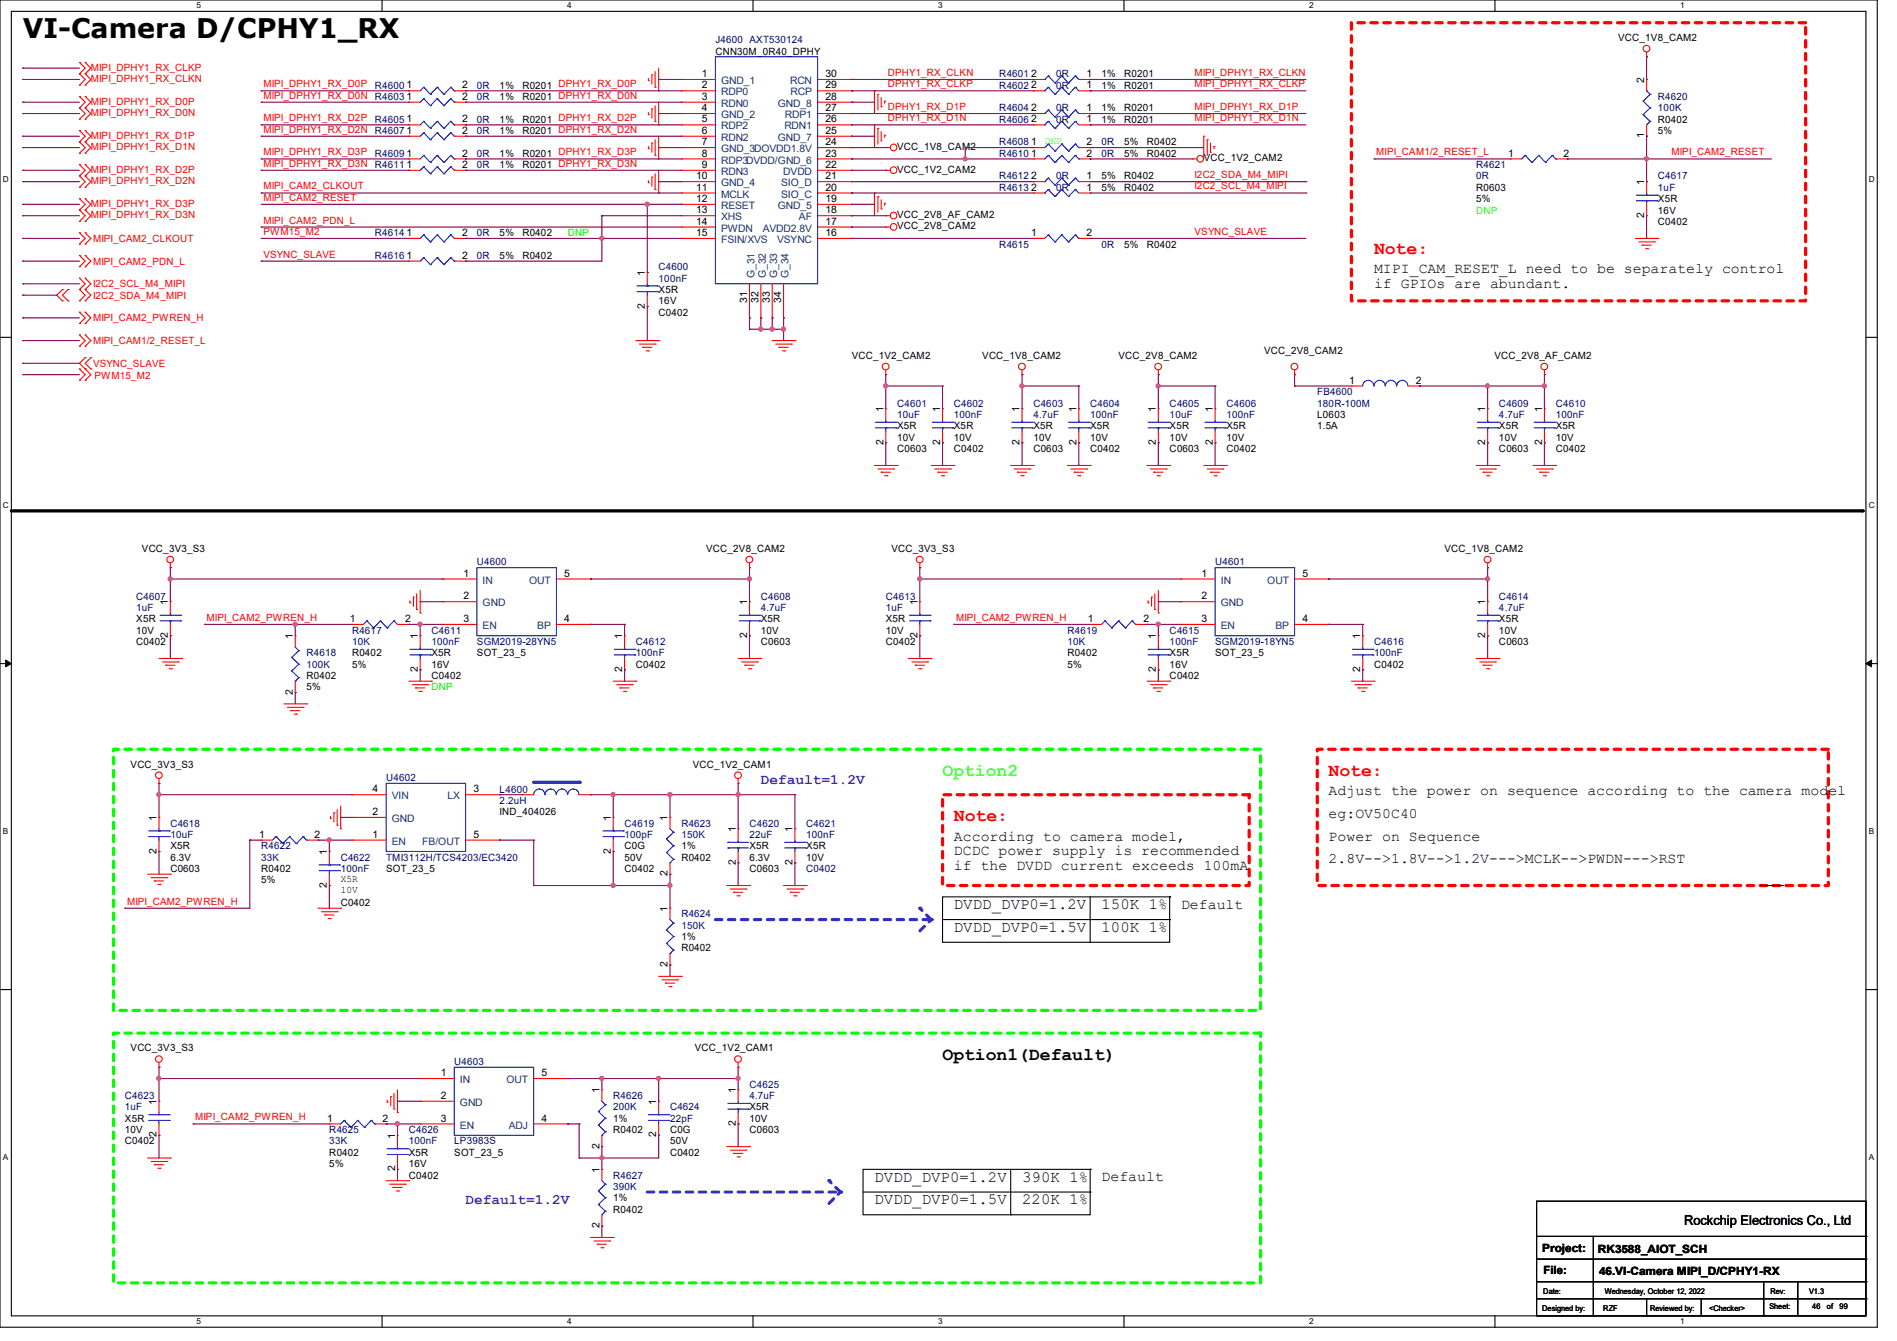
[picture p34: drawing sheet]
<svg xmlns="http://www.w3.org/2000/svg" width="297mm" height="210mm" viewBox="0 0 297 210" stroke-linecap="round" stroke-linejoin="round" font-family="sans-serif">
<defs><g id="words">
<text font-size="4.2" x="3.6" y="6">VI-Camera D/CPHY1_RX</text>
<g font-size="2.8" fill="#f00">
<text x="215.1" y="39.7">Note:</text>
<text x="208" y="121.5">Note:</text>
<text x="149.4" y="128.6">Note:</text>
</g>
<text font-size="2.8" fill="#80ff00" x="147.6" y="121.5">Option2</text>
<text font-size="2.8" x="147.6" y="165.9">Option1(Default)</text>
<g font-size="2.5">
<text x="149.4" y="142.4">DVDD_DVP0=1.2V</text>
<text x="172.5" y="142.4">150K 1%</text>
<text x="149.4" y="146">DVDD_DVP0=1.5V</text>
<text x="172.5" y="146">100K 1%</text>
<text x="136.9" y="185.1">DVDD_DVP0=1.2V</text>
<text x="160" y="185.1">390K 1%</text>
<text x="136.9" y="188.6">DVDD_DVP0=1.5V</text>
<text x="160" y="188.6">220K 1%</text>
</g>
<g font-size="2.3">
<text x="215.1" y="42.8">MIPI_CAM_RESET_L need to be separately control</text>
<text x="215.1" y="45">if GPIOs are abundant.</text>
<text x="208" y="124.5">Adjust the power on sequence according to the camera model</text>
<text x="149.4" y="131.7">According to camera model,</text>
<text x="208" y="128.1">eg:OV50C40</text>
<text x="208" y="131.7">Power on Sequence</text>
<text x="149.4" y="133.9">DCDC power supply is recommended</text>
<text x="149.4" y="136.2">if the DVDD current exceeds 100mA</text>
<text x="208" y="135.2">2.8V--&gt;1.8V--&gt;1.2V---&gt;MCLK--&gt;PWDN---&gt;RST</text>
<text x="184.9" y="142.3">Default</text>
<text x="172.5" y="185">Default</text>
</g>
<g font-size="2.3" fill="#8000ff">
<text x="119.1" y="122.8">Default=1.2V</text>
<text x="72.9" y="188.6">Default=1.2V</text>
</g>
<text font-size="2.1" x="263.7" y="191.9">Rockchip Electronics Co., Ltd</text>
<g font-size="1.8">
<text x="241.5" y="196">Project:</text>
<text x="250.2" y="196.2">RK3588_AIOT_SCH</text>
<text x="241.6" y="199.6">File:</text>
<text x="250.4" y="199.7">46.VI-Camera MIPI_D/CPHY1-RX</text>
</g>
<g font-size="1.6" fill="#f00">
<text x="14.2" y="11">MIPI_DPHY1_RX_CLKP</text>
<text x="139" y="11.9">DPHY1_RX_CLKN</text>
<text x="187" y="11.9">MIPI_DPHY1_RX_CLKN</text>
<text x="14.2" y="16.4">MIPI_DPHY1_RX_D0P</text>
<text x="14.2" y="12.8">MIPI_DPHY1_RX_CLKN</text>
<text x="41.2" y="13.7">MIPI_DPHY1_RX_D0P</text>
<text x="41.2" y="15.5">MIPI_DPHY1_RX_D0N R4603</text>
<text x="139" y="13.7">DPHY1_RX_CLKP</text>
<text x="139" y="17.2">DPHY1_RX_D1P</text>
<text x="187" y="13.7">MIPI_DPHY1_RX_CLKP</text>
<text x="187" y="17.2">MIPI_DPHY1_RX_D1P</text>
<text x="14.2" y="18.2">MIPI_DPHY1_RX_D0N</text>
<text x="14.2" y="23.5">MIPI_DPHY1_RX_D1N</text>
<text x="14.2" y="21.7">MIPI_DPHY1_RX_D1P</text>
<text x="41.2" y="19">MIPI_DPHY1_RX_D2P</text>
<text x="41.2" y="20.8">MIPI_DPHY1_RX_D2N R4607</text>
<text x="139" y="19">DPHY1_RX_D1N</text>
<text x="187" y="19">MIPI_DPHY1_RX_D1N</text>
<text x="14.2" y="28.8">MIPI_DPHY1_RX_D2N</text>
<text x="14.2" y="27.1">MIPI_DPHY1_RX_D2P</text>
<text x="41.2" y="29.7">MIPI_CAM2_CLKOUT</text>
<text x="41.2" y="24.3">MIPI_DPHY1_RX_D3P</text>
<text x="41.2" y="26.1">MIPI_DPHY1_RX_D3N R4611</text>
<text x="187" y="27.9">I2C2_SDA_M4_MIPI</text>
<text x="187" y="29.7">I2C2_SCL_M4_MIPI</text>
<text x="215.5" y="24.3">MIPI_CAM1/2_RESET_L</text>
<text x="261.7" y="24.3">MIPI_CAM2_RESET</text>
<text x="14.2" y="34.2">MIPI_DPHY1_RX_D3N</text>
<text x="14.2" y="32.4">MIPI_DPHY1_RX_D3P</text>
<text x="41.2" y="35">MIPI_CAM2_PDN_L</text>
<text x="41.2" y="31.5">MIPI_CAM2_RESET</text>
<text x="14.6" y="37.9">MIPI_CAM2_CLKOUT</text>
<text x="14.6" y="41.4">MIPI_CAM2_PDN_L</text>
<text x="41.2" y="36.8">PWM15_M2</text>
<text x="41.2" y="40.3">VSYNC_SLAVE</text>
<text x="187" y="36.8">VSYNC_SLAVE</text>
<text x="14.6" y="46.8">I2C2_SDA_M4_MIPI</text>
<text x="14.6" y="45">I2C2_SCL_M4_MIPI</text>
<text x="14.6" y="50.3">MIPI_CAM2_PWREN_H</text>
<text x="14.6" y="53.9">MIPI_CAM1/2_RESET_L</text>
<text x="14.6" y="57.4">VSYNC_SLAVE</text>
<text x="14.8" y="59.4">PWM15_M2</text>
<text x="32.3" y="97.2">MIPI_CAM2_PWREN_H</text>
<text x="149.7" y="97.2">MIPI_CAM2_PWREN_H</text>
<text x="19.9" y="141.7">MIPI_CAM2_PWREN_H</text>
<text x="30.6" y="175.5">MIPI_CAM2_PWREN_H</text>
</g>
<g font-size="1.6" fill="#000080">
<text x="112" y="6.8">J4600 AXT530124</text>
<text x="58.7" y="13.9">R4600</text>
<text x="74.7" y="15.7">0R</text>
<text x="74.7" y="13.9">0R</text>
<text x="156.5" y="12.1">R4601</text>
<text x="156.5" y="17.4">R4604</text>
<text x="156.5" y="13.9">R4602</text>
<text x="165.3" y="12.1">0R</text>
<text x="165.3" y="17.4">0R</text>
<text x="165.3" y="13.9">0R</text>
<text x="259.6" y="15.7">R4620</text>
<text x="259.6" y="17.4">100K</text>
<text x="58.7" y="19.2">R4605</text>
<text x="74.7" y="19.2">0R</text>
<text x="74.7" y="21">0R</text>
<text x="156.5" y="22.8">R4608</text>
<text x="156.5" y="19.2">R4606</text>
<text x="165.3" y="19.2">0R</text>
<text x="172.5" y="22.8">0R</text>
<text x="58.7" y="24.6">R4609</text>
<text x="74.7" y="24.6">0R</text>
<text x="74.7" y="26.3">0R</text>
<text x="156.5" y="24.6">R4610</text>
<text x="156.5" y="29.9">R4613</text>
<text x="156.5" y="28.1">R4612</text>
<text x="165.3" y="29.9">0R</text>
<text x="165.3" y="28.1">0R</text>
<text x="172.5" y="24.6">0R</text>
<text x="231.1" y="26.3">R4621</text>
<text x="231.1" y="28.1">0R</text>
<text x="259.6" y="28.1">C4617</text>
<text x="259.6" y="29.9">1uF</text>
<text x="58.7" y="37">R4614</text>
<text x="58.7" y="40.6">R4616</text>
<text x="74.7" y="37">0R</text>
<text x="74.7" y="40.6">0R</text>
<text x="156.5" y="38.8">R4615</text>
<text x="172.5" y="38.8">0R</text>
<text x="103.1" y="42.3">C4600</text>
<text x="103.1" y="44.1">100nF</text>
<text x="140.5" y="63.7">C4601</text>
<text x="140.5" y="65.4">10uF</text>
<text x="149.4" y="63.7">C4602</text>
<text x="149.4" y="65.4">100nF</text>
<text x="161.8" y="63.7">C4603</text>
<text x="161.8" y="65.4">4.7uF</text>
<text x="170.7" y="63.7">C4604</text>
<text x="170.7" y="65.4">100nF</text>
<text x="183.1" y="63.7">C4605</text>
<text x="183.1" y="65.4">10uF</text>
<text x="192" y="63.7">C4606</text>
<text x="192" y="65.4">100nF</text>
<text x="206.2" y="61.9">FB4600</text>
<text x="206.2" y="63.7">180R-100M</text>
<text x="234.7" y="63.7">C4609</text>
<text x="234.7" y="65.4">4.7uF</text>
<text x="243.6" y="63.7">C4610</text>
<text x="243.6" y="65.4">100nF</text>
<text x="74.7" y="88.6">U4600</text>
<text x="190.2" y="88.6">U4601</text>
<text x="21.3" y="93.9">C4607</text>
<text x="21.3" y="95.7">1uF</text>
<text x="119.1" y="93.9">C4608</text>
<text x="119.1" y="95.7">4.7uF</text>
<text x="138.7" y="93.9">C4613</text>
<text x="138.7" y="95.7">1uF</text>
<text x="234.7" y="93.9">C4614</text>
<text x="234.7" y="95.7">4.7uF</text>
<text x="55.1" y="99.2">R4617</text>
<text x="55.1" y="101">10K</text>
<text x="67.6" y="99.2">C4611</text>
<text x="67.6" y="101">100nF</text>
<text x="74.7" y="101">SGM2019-28YN5</text>
<text x="99.6" y="101">C4612</text>
<text x="167.1" y="99.2">R4619</text>
<text x="167.1" y="101">10K</text>
<text x="183.1" y="99.2">C4615</text>
<text x="183.1" y="101">100nF</text>
<text x="190.2" y="101">SGM2019-18YN5</text>
<text x="215.1" y="101">C4616</text>
<text x="48" y="102.8">R4618</text>
<text x="48" y="104.6">100K</text>
<text x="99.6" y="102.8">100nF</text>
<text x="215.1" y="102.8">100nF</text>
<text x="60.5" y="122.3">U4602</text>
<text x="78.2" y="124.1">L4600</text>
<text x="78.2" y="125.9">2.2uH</text>
<text x="26.7" y="129.5">C4618</text>
<text x="26.7" y="131.2">10uF</text>
<text x="97.8" y="129.5">C4619</text>
<text x="97.8" y="131.2">100pF</text>
<text x="106.7" y="129.5">R4623</text>
<text x="106.7" y="131.2">150K</text>
<text x="117.3" y="129.5">C4620</text>
<text x="117.3" y="131.2">22uF</text>
<text x="126.2" y="129.5">C4621</text>
<text x="126.2" y="131.2">100nF</text>
<text x="40.9" y="133">R4622</text>
<text x="40.9" y="134.8">33K</text>
<text x="53.3" y="134.8">C4622</text>
<text x="53.3" y="136.6">100nF</text>
<text x="60.5" y="134.8">TMI3112H/TCS4203/EC3420</text>
<text x="126.2" y="136.6">C0402</text>
<text x="106.7" y="143.7">R4624</text>
<text x="106.7" y="145.5">150K</text>
<text x="71.1" y="166.8">U4603</text>
<text x="19.6" y="172.1">C4623</text>
<text x="19.6" y="173.9">1uF</text>
<text x="96" y="172.1">R4626</text>
<text x="96" y="173.9">200K</text>
<text x="104.9" y="173.9">C4624</text>
<text x="117.3" y="170.3">C4625</text>
<text x="117.3" y="172.1">4.7uF</text>
<text x="51.6" y="177.5">R4625</text>
<text x="51.6" y="179.2">33K</text>
<text x="64" y="177.5">C4626</text>
<text x="64" y="179.2">100nF</text>
<text x="71.1" y="179.2">LP3983S</text>
<text x="104.9" y="175.7">22pF</text>
<text x="96" y="184.6">R4627</text>
<text x="96" y="186.3">390K</text>
</g>
<g font-size="1.6">
<text x="112" y="8.6">CNN30M_0R40_DPHY</text>
<text x="253.4" y="6.4">VCC_1V8_CAM2</text>
<text x="63.7" y="15.6">1</text>
<text x="63.7" y="13.8">1</text>
<text x="72.3" y="15.6">2</text>
<text x="72.3" y="13.8">2</text>
<text x="78.2" y="15.7">1%</text>
<text x="78.2" y="13.9">1%</text>
<text x="81.8" y="15.7">R0201 DPHY1_RX_D0N</text>
<text x="81.8" y="13.9">R0201 DPHY1_RX_D0P</text>
<text x="109.9" y="12.1">1</text>
<text x="109.9" y="13.8">2</text>
<text x="109.9" y="15.6">3</text>
<text x="109.9" y="17.4">4</text>
<text x="129.2" y="17.4">27</text>
<text x="129.2" y="15.6">28</text>
<text x="129.2" y="13.8">29</text>
<text x="129.2" y="12.1">30</text>
<text x="161.5" y="12.1">2</text>
<text x="161.5" y="17.4">2</text>
<text x="161.5" y="13.8">2</text>
<text x="170.1" y="12.1">1</text>
<text x="170.1" y="17.4">1</text>
<text x="170.1" y="13.8">1</text>
<text x="172.5" y="12.1">1%</text>
<text x="172.5" y="17.4">1%</text>
<text x="172.5" y="13.9">1%</text>
<text x="176" y="12.1">R0201</text>
<text x="176" y="17.4">R0201</text>
<text x="176" y="13.9">R0201</text>
<text x="257.4" y="13" transform="rotate(-90 257.4 13)">2</text>
<text x="63.7" y="19.2">1</text>
<text x="63.7" y="21">1</text>
<text x="72.3" y="19.2">2</text>
<text x="72.3" y="21">2</text>
<text x="78.2" y="19.2">1%</text>
<text x="78.2" y="21">1%</text>
<text x="81.8" y="19.2">R0201 DPHY1_RX_D2P</text>
<text x="81.8" y="21">R0201 DPHY1_RX_D2N</text>
<text x="109.9" y="19.2">5</text>
<text x="109.9" y="21">6</text>
<text x="109.9" y="22.7">7</text>
<text x="129.2" y="22.7">24</text>
<text x="129.2" y="21">25</text>
<text x="129.2" y="19.2">26</text>
<text x="140.5" y="23.5">VCC_1V8_CAM2</text>
<text x="161.5" y="22.7">1</text>
<text x="161.5" y="19.2">2</text>
<text x="170.1" y="22.7">2</text>
<text x="170.1" y="19.2">1</text>
<text x="172.5" y="19.2">1%</text>
<text x="176" y="22.8">5%</text>
<text x="176" y="19.2">R0201</text>
<text x="179.6" y="22.8">R0402</text>
<text x="257.4" y="21.7" transform="rotate(-90 257.4 21.7)">1</text>
<text x="259.6" y="19.2">R0402</text>
<text x="259.6" y="21">5%</text>
<text x="63.7" y="24.5">1</text>
<text x="63.7" y="26.3">1</text>
<text x="72.3" y="24.5">2</text>
<text x="72.3" y="26.3">2</text>
<text x="78.2" y="24.6">1%</text>
<text x="78.2" y="26.3">1%</text>
<text x="81.8" y="24.6">R0201 DPHY1_RX_D3P</text>
<text x="81.8" y="26.3">R0201 DPHY1_RX_D3N</text>
<text x="109" y="28.1">10</text>
<text x="109" y="29.8">11</text>
<text x="109.9" y="24.5">8</text>
<text x="109.9" y="26.3">9</text>
<text x="129.2" y="29.8">20</text>
<text x="129.2" y="28.1">21</text>
<text x="129.2" y="26.3">22</text>
<text x="129.2" y="24.5">23</text>
<text x="140.5" y="27.1">VCC_1V2_CAM2</text>
<text x="161.5" y="24.5">1</text>
<text x="161.5" y="29.8">2</text>
<text x="161.5" y="28.1">2</text>
<text x="170.1" y="24.5">2</text>
<text x="170.1" y="29.8">1</text>
<text x="170.1" y="28.1">1</text>
<text x="172.5" y="29.9">5%</text>
<text x="172.5" y="28.1">5%</text>
<text x="176" y="24.6">5%</text>
<text x="176" y="29.9">R0402</text>
<text x="176" y="28.1">R0402</text>
<text x="179.6" y="24.6">R0402</text>
<text x="188.5" y="25.3">VCC_1V2_CAM2</text>
<text x="231.1" y="29.9">R0603</text>
<text x="236.1" y="24.5">1</text>
<text x="244.8" y="24.5">2</text>
<text x="257.4" y="29" transform="rotate(-90 257.4 29)">1</text>
<text x="109" y="31.6">12</text>
<text x="109" y="33.4">13</text>
<text x="109" y="35.2">14</text>
<text x="129.2" y="35.2">17</text>
<text x="129.2" y="33.4">18</text>
<text x="129.2" y="31.6">19</text>
<text x="140.5" y="35.9">VCC_2V8_CAM2</text>
<text x="140.5" y="34.2">VCC_2V8_AF_CAM2</text>
<text x="231.1" y="31.7">5%</text>
<text x="257.4" y="34.1" transform="rotate(-90 257.4 34.1)">2</text>
<text x="259.6" y="35.2">C0402</text>
<text x="259.6" y="31.7">X5R</text>
<text x="259.6" y="33.4">16V</text>
<text x="63.7" y="37">1</text>
<text x="63.7" y="40.5">1</text>
<text x="72.3" y="37">2</text>
<text x="72.3" y="40.5">2</text>
<text x="78.2" y="37">5%</text>
<text x="78.2" y="40.6">5%</text>
<text x="81.8" y="37">R0402</text>
<text x="81.8" y="40.6">R0402</text>
<text x="109" y="37">15</text>
<text x="129.2" y="37">16</text>
<text x="161.5" y="37">1</text>
<text x="170.1" y="37">2</text>
<text x="176" y="38.8">5%</text>
<text x="179.6" y="38.8">R0402</text>
<text x="101" y="43.2" transform="rotate(-90 101 43.2)">1</text>
<text x="103.1" y="45.9">X5R</text>
<text x="103.1" y="47.7">16V</text>
<text x="117" y="47.5" transform="rotate(-90 117 47.5)">31</text>
<text x="118.7" y="47.5" transform="rotate(-90 118.7 47.5)">32</text>
<text x="120.5" y="47.5" transform="rotate(-90 120.5 47.5)">33</text>
<text x="122.3" y="47.5" transform="rotate(-90 122.3 47.5)">34</text>
<text x="101" y="48.3" transform="rotate(-90 101 48.3)">2</text>
<text x="103.1" y="49.4">C0402</text>
<text x="133.3" y="56.2">VCC_1V2_CAM2</text>
<text x="153.8" y="56.2">VCC_1V8_CAM2</text>
<text x="175.1" y="56.2">VCC_2V8_CAM2</text>
<text x="197.9" y="55.5">VCC_2V8_CAM2</text>
<text x="234" y="56.2">VCC_2V8_AF_CAM2</text>
<text x="138.3" y="64.6" transform="rotate(-90 138.3 64.6)">1</text>
<text x="147.2" y="64.6" transform="rotate(-90 147.2 64.6)">1</text>
<text x="159.6" y="64.6" transform="rotate(-90 159.6 64.6)">1</text>
<text x="168.5" y="64.6" transform="rotate(-90 168.5 64.6)">1</text>
<text x="181" y="64.6" transform="rotate(-90 181 64.6)">1</text>
<text x="189.9" y="64.6" transform="rotate(-90 189.9 64.6)">1</text>
<text x="206.2" y="65.4">L0603</text>
<text x="211.2" y="60.1">1</text>
<text x="221.7" y="60.1">2</text>
<text x="232.5" y="64.6" transform="rotate(-90 232.5 64.6)">1</text>
<text x="241.4" y="64.6" transform="rotate(-90 241.4 64.6)">1</text>
<text x="138.3" y="69.7" transform="rotate(-90 138.3 69.7)">2</text>
<text x="140.5" y="70.8">C0603</text>
<text x="140.5" y="67.2">X5R</text>
<text x="140.5" y="69">10V</text>
<text x="147.2" y="69.7" transform="rotate(-90 147.2 69.7)">2</text>
<text x="149.4" y="70.8">C0402</text>
<text x="149.4" y="67.2">X5R</text>
<text x="149.4" y="69">10V</text>
<text x="159.6" y="69.7" transform="rotate(-90 159.6 69.7)">2</text>
<text x="161.8" y="70.8">C0603</text>
<text x="161.8" y="67.2">X5R</text>
<text x="161.8" y="69">10V</text>
<text x="168.5" y="69.7" transform="rotate(-90 168.5 69.7)">2</text>
<text x="170.7" y="70.8">C0402</text>
<text x="170.7" y="67.2">X5R</text>
<text x="170.7" y="69">10V</text>
<text x="181" y="69.7" transform="rotate(-90 181 69.7)">2</text>
<text x="183.1" y="70.8">C0603</text>
<text x="183.1" y="67.2">X5R</text>
<text x="183.1" y="69">10V</text>
<text x="189.9" y="69.7" transform="rotate(-90 189.9 69.7)">2</text>
<text x="192" y="70.8">C0402</text>
<text x="192" y="67.2">X5R</text>
<text x="192" y="69">10V</text>
<text x="206.2" y="67.2">1.5A</text>
<text x="232.5" y="69.7" transform="rotate(-90 232.5 69.7)">2</text>
<text x="234.7" y="70.8">C0603</text>
<text x="234.7" y="67.2">X5R</text>
<text x="234.7" y="69">10V</text>
<text x="241.4" y="69.7" transform="rotate(-90 241.4 69.7)">2</text>
<text x="243.6" y="70.8">C0402</text>
<text x="243.6" y="67.2">X5R</text>
<text x="243.6" y="69">10V</text>
<text x="22.2" y="86.4">VCC_3V3_S3</text>
<text x="110.6" y="86.4">VCC_2V8_CAM2</text>
<text x="139.6" y="86.4">VCC_3V3_S3</text>
<text x="226.1" y="86.4">VCC_1V8_CAM2</text>
<text x="26.3" y="94.8" transform="rotate(-90 26.3 94.8)">1</text>
<text x="72.6" y="90.3">1</text>
<text x="72.6" y="93.9">2</text>
<text x="88.3" y="90.3">5</text>
<text x="117" y="94.8" transform="rotate(-90 117 94.8)">1</text>
<text x="143.6" y="94.8" transform="rotate(-90 143.6 94.8)">1</text>
<text x="188.1" y="90.3">1</text>
<text x="188.1" y="93.9">2</text>
<text x="203.9" y="90.3">5</text>
<text x="232.5" y="94.8" transform="rotate(-90 232.5 94.8)">1</text>
<text x="21.3" y="101">C0402</text>
<text x="21.3" y="97.4">X5R</text>
<text x="21.3" y="99.2">10V</text>
<text x="26.3" y="99.9" transform="rotate(-90 26.3 99.9)">2</text>
<text x="45.8" y="100.1" transform="rotate(-90 45.8 100.1)">1</text>
<text x="54.8" y="97.4">1</text>
<text x="63.5" y="97.4">2</text>
<text x="65.4" y="100.1" transform="rotate(-90 65.4 100.1)">1</text>
<text x="72.6" y="97.4">3</text>
<text x="88.3" y="97.4">4</text>
<text x="97.4" y="100.1" transform="rotate(-90 97.4 100.1)">1</text>
<text x="117" y="99.9" transform="rotate(-90 117 99.9)">2</text>
<text x="119.1" y="101">C0603</text>
<text x="119.1" y="97.4">X5R</text>
<text x="119.1" y="99.2">10V</text>
<text x="138.7" y="101">C0402</text>
<text x="138.7" y="97.4">X5R</text>
<text x="138.7" y="99.2">10V</text>
<text x="143.6" y="99.9" transform="rotate(-90 143.6 99.9)">2</text>
<text x="170.3" y="97.4">1</text>
<text x="179" y="97.4">2</text>
<text x="181" y="100.1" transform="rotate(-90 181 100.1)">1</text>
<text x="188.1" y="97.4">3</text>
<text x="203.9" y="97.4">4</text>
<text x="213" y="100.1" transform="rotate(-90 213 100.1)">1</text>
<text x="232.5" y="99.9" transform="rotate(-90 232.5 99.9)">2</text>
<text x="234.7" y="101">C0603</text>
<text x="234.7" y="97.4">X5R</text>
<text x="234.7" y="99.2">10V</text>
<text x="48" y="106.3">R0402</text>
<text x="55.1" y="102.8">R0402</text>
<text x="55.1" y="104.6">5%</text>
<text x="65.4" y="105.2" transform="rotate(-90 65.4 105.2)">2</text>
<text x="67.6" y="106.3">C0402</text>
<text x="67.6" y="102.8">X5R</text>
<text x="67.6" y="104.6">16V</text>
<text x="74.7" y="102.8">SOT_23_5</text>
<text x="97.4" y="105.2" transform="rotate(-90 97.4 105.2)">2</text>
<text x="99.6" y="104.6">C0402</text>
<text x="167.1" y="102.8">R0402</text>
<text x="167.1" y="104.6">5%</text>
<text x="181" y="105.2" transform="rotate(-90 181 105.2)">2</text>
<text x="183.1" y="106.3">C0402</text>
<text x="183.1" y="102.8">X5R</text>
<text x="183.1" y="104.6">16V</text>
<text x="190.2" y="102.8">SOT_23_5</text>
<text x="213" y="105.2" transform="rotate(-90 213 105.2)">2</text>
<text x="215.1" y="104.6">C0402</text>
<text x="45.8" y="108.8" transform="rotate(-90 45.8 108.8)">2</text>
<text x="48" y="108.1">5%</text>
<text x="20.4" y="120.2">VCC_3V3_S3</text>
<text x="58.3" y="124.1">4</text>
<text x="74.1" y="124.1">3</text>
<text x="108.5" y="120.2">VCC_1V2_CAM1</text>
<text x="24.5" y="128.6" transform="rotate(-90 24.5 128.6)">1</text>
<text x="40.6" y="131.2">1</text>
<text x="49.2" y="131.2">2</text>
<text x="58.3" y="131.2">1</text>
<text x="58.3" y="127.6">2</text>
<text x="74.1" y="131.2">5</text>
<text x="78.2" y="127.7">IND_404026</text>
<text x="95.6" y="128.6" transform="rotate(-90 95.6 128.6)">1</text>
<text x="104.5" y="128.6" transform="rotate(-90 104.5 128.6)">1</text>
<text x="115.2" y="130.3" transform="rotate(-90 115.2 130.3)">1</text>
<text x="124.1" y="130.3" transform="rotate(-90 124.1 130.3)">1</text>
<text x="24.5" y="133.7" transform="rotate(-90 24.5 133.7)">2</text>
<text x="26.7" y="136.6">C0603</text>
<text x="26.7" y="133">X5R</text>
<text x="26.7" y="134.8">6.3V</text>
<text x="40.9" y="136.6">R0402</text>
<text x="51.2" y="133.9" transform="rotate(-90 51.2 133.9)">1</text>
<text x="60.5" y="136.6">SOT_23_5</text>
<text x="95.6" y="133.7" transform="rotate(-90 95.6 133.7)">2</text>
<text x="97.8" y="136.6">C0402</text>
<text x="97.8" y="133">C0G</text>
<text x="97.8" y="134.8">50V</text>
<text x="104.5" y="137.2" transform="rotate(-90 104.5 137.2)">2</text>
<text x="106.7" y="134.8">R0402</text>
<text x="106.7" y="133">1%</text>
<text x="115.2" y="135.5" transform="rotate(-90 115.2 135.5)">2</text>
<text x="117.3" y="136.6">C0603</text>
<text x="117.3" y="133">X5R</text>
<text x="117.3" y="134.8">6.3V</text>
<text x="124.1" y="135.5" transform="rotate(-90 124.1 135.5)">2</text>
<text x="126.2" y="133">X5R</text>
<text x="126.2" y="134.8">10V</text>
<text x="40.9" y="138.3">5%</text>
<text x="51.2" y="139" transform="rotate(-90 51.2 139)">2</text>
<text x="53.3" y="141.9">C0402</text>
<text x="53.3" y="138.1">X5R</text>
<text x="53.3" y="139.9">10V</text>
<text x="104.5" y="142.8" transform="rotate(-90 104.5 142.8)">1</text>
<text x="106.7" y="149">R0402</text>
<text x="106.7" y="147.2">1%</text>
<text x="104.5" y="151.5" transform="rotate(-90 104.5 151.5)">2</text>
<text x="20.4" y="164.7">VCC_3V3_S3</text>
<text x="108.8" y="164.7">VCC_1V2_CAM1</text>
<text x="24.5" y="173" transform="rotate(-90 24.5 173)">1</text>
<text x="69" y="168.5">1</text>
<text x="69" y="172.1">2</text>
<text x="84.8" y="168.5">5</text>
<text x="93.9" y="171.2" transform="rotate(-90 93.9 171.2)">1</text>
<text x="102.7" y="173" transform="rotate(-90 102.7 173)">1</text>
<text x="115.2" y="171.2" transform="rotate(-90 115.2 171.2)">1</text>
<text x="117.3" y="173.9">X5R</text>
<text x="19.6" y="179.2">C0402</text>
<text x="19.6" y="175.7">X5R</text>
<text x="19.6" y="177.5">10V</text>
<text x="24.5" y="178.1" transform="rotate(-90 24.5 178.1)">2</text>
<text x="51.2" y="175.6">1</text>
<text x="59.9" y="175.6">2</text>
<text x="61.8" y="178.3" transform="rotate(-90 61.8 178.3)">1</text>
<text x="69" y="175.6">3</text>
<text x="84.8" y="175.6">4</text>
<text x="93.9" y="179.9" transform="rotate(-90 93.9 179.9)">2</text>
<text x="96" y="177.5">R0402</text>
<text x="96" y="175.7">1%</text>
<text x="102.7" y="178.1" transform="rotate(-90 102.7 178.1)">2</text>
<text x="104.9" y="177.5">C0G</text>
<text x="104.9" y="179.2">50V</text>
<text x="115.2" y="176.4" transform="rotate(-90 115.2 176.4)">2</text>
<text x="117.3" y="177.5">C0603</text>
<text x="117.3" y="175.7">10V</text>
<text x="51.6" y="181">R0402</text>
<text x="51.6" y="182.8">5%</text>
<text x="61.8" y="183.5" transform="rotate(-90 61.8 183.5)">2</text>
<text x="64" y="184.6">C0402</text>
<text x="64" y="181">X5R</text>
<text x="64" y="182.8">16V</text>
<text x="71.1" y="181">SOT_23_5</text>
<text x="93.9" y="183.7" transform="rotate(-90 93.9 183.7)">1</text>
<text x="104.9" y="181">C0402</text>
<text x="96" y="189.9">R0402</text>
<text x="96" y="188.1">1%</text>
<text x="93.9" y="192.4" transform="rotate(-90 93.9 192.4)">2</text>
</g>
<g font-size="1.6" fill="#004080">
<text x="112.9" y="13.2">GND_1</text>
<text x="112.9" y="14.9">RDP0</text>
<text x="112.9" y="16.7">RDN0</text>
<text x="121.8" y="16.7">GND_8</text>
<text x="123.7" y="13.2">RCN</text>
<text x="123.8" y="14.9">RCP</text>
<text x="112.9" y="18.5">GND_2</text>
<text x="112.9" y="20.3">RDP2</text>
<text x="112.9" y="22.1">RDN2</text>
<text x="112.9" y="23.8">GND_3DOVDD1.8V</text>
<text x="121.8" y="22.1">GND_7</text>
<text x="122.8" y="20.3">RDN1</text>
<text x="122.9" y="18.5">RDP1</text>
<text x="112.9" y="25.6">RDP3DVDD/GND_6</text>
<text x="112.9" y="27.4">RDN3</text>
<text x="112.9" y="29.2">GND_4</text>
<text x="122.3" y="29.2">SIO_D</text>
<text x="122.6" y="27.4">DVDD</text>
<text x="112.9" y="30.9">MCLK</text>
<text x="112.9" y="32.7">RESET</text>
<text x="112.9" y="34.5">XHS</text>
<text x="121.8" y="32.7">GND_5</text>
<text x="122.3" y="30.9">SIO_C</text>
<text x="125.1" y="34.5">AF</text>
<text x="112.9" y="36.3">PWDN</text>
<text x="112.9" y="38.1">FSIN/XVS</text>
<text x="119.4" y="36.3">AVDD2.8V</text>
<text x="121.7" y="38.1">VSYNC</text>
<text x="118.1" y="43.6" transform="rotate(-90 118.1 43.6)">G_31</text>
<text x="119.9" y="43.6" transform="rotate(-90 119.9 43.6)">G_32</text>
<text x="121.7" y="43.6" transform="rotate(-90 121.7 43.6)">G_33</text>
<text x="123.4" y="43.6" transform="rotate(-90 123.4 43.6)">G_34</text>
<text x="75.6" y="91.4">IN</text>
<text x="75.6" y="95">GND</text>
<text x="82.8" y="91.4">OUT</text>
<text x="191.1" y="91.4">IN</text>
<text x="191.1" y="95">GND</text>
<text x="198.4" y="91.4">OUT</text>
<text x="75.6" y="98.5">EN</text>
<text x="84.1" y="98.5">BP</text>
<text x="191.1" y="98.5">EN</text>
<text x="199.7" y="98.5">BP</text>
<text x="61.3" y="125.2">VIN</text>
<text x="70.1" y="125.2">LX</text>
<text x="61.3" y="128.7">GND</text>
<text x="61.3" y="132.3">EN</text>
<text x="66.1" y="132.3">FB/OUT</text>
<text x="72" y="169.6">IN</text>
<text x="72" y="173.2">GND</text>
<text x="79.3" y="169.6">OUT</text>
<text x="72" y="176.7">EN</text>
<text x="79.7" y="176.7">ADJ</text>
</g>
<g font-size="1.6" fill="#0f0">
<text x="163.6" y="22.6">DNP</text>
<text x="88.9" y="37">DNP</text>
<text x="67.6" y="108.1">DNP</text>
</g>
<text font-size="1.6" fill="#00ff40" x="231.1" y="33.4">DNP</text>
<g font-size="1.3">
<text x="30.8" y="1.3">5</text>
<text x="88.8" y="1.3">4</text>
<text x="146.9" y="1.3">3</text>
<text x="205" y="1.3">2</text>
<text x="263.1" y="1.3">1</text>
<text x=".5" y="28.4">D</text>
<text x="292.6" y="28.4">D</text>
<text x=".5" y="79.5">C</text>
<text x="292.6" y="79.5">C</text>
<text x=".5" y="130.6">B</text>
<text x="292.6" y="130.6">B</text>
<text x=".5" y="181.7">A</text>
<text x="292.6" y="181.7">A</text>
<text x="30.8" y="207.4">5</text>
<text x="88.8" y="207.4">4</text>
<text x="146.9" y="207.4">3</text>
<text x="205" y="207.4">2</text>
<text x="263.1" y="207.4">1</text>
</g>
<g font-size="1.2">
<text x="241.6" y="202.6">Date:</text>
<text x="251.2" y="202.6">Wednesday, October 12, 2022</text>
<text x="277.2" y="202.6">Rev:</text>
<text x="283.2" y="202.6">V1.3</text>
<text x="241.5" y="205.3">Designed by:</text>
<text x="251" y="205.3">RZF</text>
<text x="258.4" y="205.3">Reviewed by:</text>
<text x="267.6" y="205.3">&lt;Checker&gt;</text>
<text x="277" y="205.1">Sheet:</text>
<text x="283.8" y="205.1">46</text>
<text x="286" y="205.1">of</text>
<text x="288" y="205.1">99</text>
</g>
</g></defs>
<path d="M0 0h293.9v207.9h-293.9zM1.8 1.8h290.3v204.3h-290.3z" fill="none" stroke="#000" stroke-width=".17"/>
<g fill="#fff">
<path d="M30.8 .2h.7v1.4h-.7z"/>
<path d="M30.8 206.2h.7v1.4h-.7z"/>
</g>
<path d="M59.8 0v1.8M59.8 206.1v1.8" fill="none" stroke="#000" stroke-width=".17"/>
<g fill="#fff">
<path d="M88.8 .2h.7v1.4h-.7z"/>
<path d="M88.8 206.2h.7v1.4h-.7z"/>
</g>
<path d="M117.9 0v1.8M117.9 206.1v1.8" fill="none" stroke="#000" stroke-width=".17"/>
<g fill="#fff">
<path d="M146.9 .2h.7v1.4h-.7z"/>
<path d="M146.9 206.2h.7v1.4h-.7z"/>
</g>
<path d="M176 0v1.8M176 206.1v1.8" fill="none" stroke="#000" stroke-width=".17"/>
<g fill="#fff">
<path d="M205 .2h.7v1.4h-.7z"/>
<path d="M205 206.2h.7v1.4h-.7z"/>
</g>
<path d="M234.1 0v1.8M234.1 206.1v1.8" fill="none" stroke="#000" stroke-width=".17"/>
<g fill="#fff">
<path d="M263.1 .2h.6v1.4h-.6z"/>
<path d="M263.1 206.2h.6v1.4h-.6z"/>
<path d="M.5 27.3h.9v1.4h-.9z"/>
<path d="M292.6 27.3h.9v1.4h-.9z"/>
<path d="M.5 78.4h.9v1.4h-.9z"/>
<path d="M292.6 78.4h.9v1.4h-.9z"/>
</g>
<path d="M0 52.8h1.8M292.1 52.8h1.8" fill="none" stroke="#000" stroke-width=".17"/>
<g fill="#fff">
<path d="M.5 129.5h.8v1.4h-.8z"/>
<path d="M292.6 129.5h.8v1.4h-.8z"/>
</g>
<path d="M0 103.9h1.8M292.1 103.9h1.8" fill="none" stroke="#000" stroke-width=".17"/>
<path d="M.9 103.4l.9 .5-.9 .5zM292.1 103.9l.9-.5v1z" fill="#000" stroke="#000" stroke-width=".16"/>
<g fill="#fff">
<path d="M.5 180.5h.8v1.4h-.8z"/>
<path d="M292.6 180.5h.8v1.4h-.8z"/>
</g>
<path d="M0 155h1.8M292.1 155h1.8M135.1 183.1h35.6v7.1h-35.6zM135.1 186.7h35.6M158.2 190.2h.1M158.2 183.1v7.1M170.7 186.7h.1M170.7 183.1h.1" fill="none" stroke="#000" stroke-width=".17"/>
<path d="M17.8 161.8h179.6v39.1h-179.6z" fill="none" stroke="#0f0" stroke-width=".51" stroke-dasharray="1 1"/>
<path d="M101.3 186.7h30.3" fill="none" stroke="#8000ff" stroke-width=".51" stroke-dasharray="1 1"/>
<circle cx="131.6" cy="186.7" r=".25" fill="#8000ff" stroke-dasharray="1 1"/>
<path d="M129.8 188.5l1.8-1.8" fill="none" stroke="#8000ff" stroke-width=".51" stroke-dasharray="1 1"/>
<circle cx="131.6" cy="186.7" r=".25" fill="#8000ff" stroke-dasharray="1 1"/>
<path d="M131.6 186.7l-1.8-1.8" fill="none" stroke="#8000ff" stroke-width=".51" stroke-dasharray="1 1"/>
<circle cx="129.8" cy="184.9" r=".25" fill="#8000ff" stroke-dasharray="1 1"/>
<path d="M147.6 140.5h35.5v7.1h-35.5zM147.6 144h35.5M170.7 147.6h.1M170.7 140.5v7.1M183.1 144h.1M183.1 140.5h.1" fill="none" stroke="#000" stroke-width=".17"/>
<path d="M145.8 144l-1.8-1.8" fill="none" stroke="#8000ff" stroke-width=".51" stroke-dasharray="1 1"/>
<circle cx="144" cy="142.2" r=".25" fill="#8000ff" stroke-dasharray="1 1"/>
<path d="M112 144h33.8" fill="none" stroke="#8000ff" stroke-width=".51" stroke-dasharray="1 1"/>
<circle cx="145.8" cy="144" r=".25" fill="#8000ff" stroke-dasharray="1 1"/>
<path d="M17.8 117.3h179.6v40.9h-179.6z" fill="none" stroke="#0f0" stroke-width=".51" stroke-dasharray="1 1"/>
<path d="M211.6 3.6h71.1v43.5h-71.1zM206.2 117.3h80.1v21.4h-80.1zM147.6 124.5h48v14.2h-48z" fill="none" stroke="#f00" stroke-width=".51" stroke-dasharray="1 1"/>
<path d="M275.6 138.7h3.5M279.1 138.7h.1" fill="none" stroke="#000" stroke-width=".17"/>
<path d="M1.8 80h289.8" fill="none" stroke="#000" stroke-width=".51"/>
<circle cx="291.6" cy="80" r=".25" fill="#000"/>
<path d="M144 145.8l1.8-1.8" fill="none" stroke="#8000ff" stroke-width=".51" stroke-dasharray="1 1"/>
<circle cx="145.8" cy="144" r=".25" fill="#8000ff" stroke-dasharray="1 1"/>
<g fill="none" stroke="#f00" stroke-width=".17">
<path d="M12.4 18.7h.1M12.4 16.9h.1M12.4 15.1h.1M12.4 13.3h.1M12.4 11.6h.1M12.4 9.8h.1M12.4 16.9l.9 .9-.9 .9M12.4 15.1l.9 .9-.9 .9M12.4 11.6l.9 .8-.9 .9M12.4 9.8l.9 .9-.9 .9M13.3 18.7h.1M13.3 16.9h.1"/>
<path d="M13.3 15.1h.1M13.3 13.3h.1M13.3 11.6h.1M13.3 9.8h.1M13.3 16.9l.9 .9-.9 .9M13.3 15.1l.9 .9-.9 .9M13.3 11.6l.9 .8-.9 .9M13.3 9.8l.9 .9-.9 .9M101.5 12.6h.1M101.5 17.9h.1M101.5 12.3v.3M101.5 17.6v.3"/>
<path d="M102.1 11.7h.1M102.1 17.1h.1M102.1 11.7v1.5M102.1 17.1v1.4M102.6 13.7h.1M102.6 19h.1M102.6 11.2v2.5M102.6 16.6v2.4M103.1 14.2h.1M103.1 19.6h.1M103.1 10.7v3.5M103.1 16v3.6"/>
<path d="M136.9 14.2h.1M136.9 19.6h.1M136.9 14.2v3.6M136.9 19.6v3.5M137.5 14.8h.1M137.5 14.8v2.4M138 16.7h.1M138 15.3v1.4M138.5 15.8h.1M138.5 15.8v.4M257.8 8.9h.1M257.8 8.2v.7"/>
<path d="M12.4 24h.1M12.4 22.2h.1M12.4 20.4h.1M12.4 29.3h.1M12.4 27.6h.1M12.4 25.8h.1M12.4 34.7h.1M12.4 32.9h.1M12.4 31.1h.1M12.4 38.2h.1M12.4 36.4h.1M12.4 22.2l.9 .9-.9 .9"/>
<path d="M12.4 20.4l.9 .9-.9 .9M12.4 27.6l.9 .8-.9 .9M12.4 25.8l.9 .9-.9 .9M12.4 32.9l.9 .9-.9 .9M12.4 31.1l.9 .9-.9 .9M12.4 36.4l.9 .9-.9 .9M13.3 24h.1M13.3 22.2h.1M13.3 20.4h.1M13.3 29.3h.1M13.3 27.6h.1M13.3 25.8h.1"/>
<path d="M13.3 34.7h.1M13.3 32.9h.1M13.3 31.1h.1M13.3 38.2h.1M13.3 36.4h.1M13.3 22.2l.9 .9-.9 .9M13.3 20.4l.9 .9-.9 .9M13.3 27.6l.9 .8-.9 .9M13.3 25.8l.9 .9-.9 .9M13.3 32.9l.9 .9-.9 .9M13.3 31.1l.9 .9-.9 .9M13.3 36.4l.9 .9-.9 .9"/>
<path d="M101.5 23.3h.1M101.5 28.6h.1M101.5 22.9v.4M101.5 28.3v.3M102.1 22.4h.1M102.1 27.7h.1M102.1 22.4v1.4M102.1 27.7v1.5M102.6 24.3h.1M102.6 29.7h.1M102.6 21.9v2.4M102.6 27.2v2.5"/>
<path d="M103.1 24.9h.1M103.1 30.2h.1M103.1 21.3v3.6M103.1 26.7v3.5M136.9 30.2h.1M136.9 30.2v3.6M137.5 20.1h.1M137.5 30.8h.1M137.5 20.1v2.5M137.5 30.8v2.4M138 22.1h.1M138 32.7h.1"/>
<path d="M138 20.6v1.5M138 31.3v1.4M138.5 21.2h.1M138.5 31.8h.1M138.5 21.2v.3M138.5 31.8v.4M138.7 23.1h.1M138.7 26.7h.1M138.7 35.6h.1M138.7 33.8h.1M138.7 23.1h.7M138.7 26.7h.7"/>
<path d="M138.7 35.6h.7M138.7 33.8h.7M186.7 24.9h.1M186.7 24.9h.7M188.5 21.3h.1M188.5 21.3v3.6M189 21.9h.1M189 21.9v2.4M189.5 23.8h.1M189.5 22.4v1.4M190.1 22.9h.1M190.1 22.9v.4"/>
<path d="M256 37.3h3.6M256.6 37.9h2.4M257.1 38.4h.1M257.1 38.4h1.4M257.6 38.9h.4M258 38.9h.1M259 37.9h.1M259.6 37.3h.1M9.8 45.3h.1M9.8 47.1h.1M9.8 45.3l-.9 .9 .9 .9M10.7 47.1h.1"/>
<path d="M10.7 45.3h.1M10.7 45.3l-.9 .9 .9 .9M12.4 47.1h.1M12.4 45.3h.1M12.4 43.6h.1M12.4 41.8h.1M12.4 40h.1M12.4 50.7h.1M12.4 48.9h.1M12.4 54.2h.1M12.4 52.5h.1M12.4 59.6h.1"/>
<path d="M12.4 57.8h.1M12.4 48.9l.9 .9-.9 .9M12.4 45.3l.9 .9-.9 .9M12.4 43.6l.9 .8-.9 .9M12.4 40l.9 .9-.9 .9M12.4 52.5l.9 .8-.9 .9M12.4 57.8l.9 .9-.9 .9M13.3 47.1h.1M13.3 45.3h.1M13.3 43.6h.1M13.3 41.8h.1M13.3 40h.1"/>
<path d="M13.3 50.7h.1M13.3 48.9h.1M13.3 56h.1M13.3 57.8h.1M13.3 54.2h.1M13.3 52.5h.1M13.3 59.6h.1M13.3 40l.9 .9-.9 .9M13.3 45.3l.9 .9-.9 .9M13.3 43.6l.9 .8-.9 .9M13.3 48.9l.9 .9-.9 .9M13.3 56l-.9 .9 1.8 1.8-.9 .9"/>
<path d="M13.3 52.5l.9 .8-.9 .9M14.2 57.8h.1M14.2 56h.1M14.2 56l-.9 .9 .9 .9M99.6 53.3h3.5M100.1 53.9h2.5M100.6 54.4h.1M100.6 54.4h1.5M101.2 54.9h.3M101.5 54.9h.1M102.6 53.9h.1M103.1 53.3h.1"/>
<path d="M120.9 53.3h3.6M121.5 53.9h2.4M122 54.4h.1M122 54.4h1.4M122.5 54.9h.4M122.9 54.9h.1M123.9 53.9h.1M124.5 53.3h.1M138.7 58.7h.1M138.7 58v.7M160 58.7h.1M160 58v.7"/>
<path d="M181.4 58.7h.1M181.4 58v.7M202.7 58.7h.1M202.7 58v.7M241.8 58.7h.1M241.8 58v.7M136.9 72.9h3.6M137.5 73.4h2.4M138 74h.1M138 74h1.4M138.5 74.5h.4M138.9 74.5h.1"/>
<path d="M139.9 73.4h.1M140.5 72.9h.1M145.8 72.9h3.6M146.3 73.4h2.5M146.9 74h.1M146.9 74h1.4M147.4 74.5h.3M147.7 74.5h.1M148.8 73.4h.1M149.4 72.9h.1M158.2 72.9h3.6M158.8 73.4h2.4"/>
<path d="M159.3 74h.1M159.3 74h1.4M159.9 74.5h.3M160.2 74.5h.1M161.2 73.4h.1M161.8 72.9h.1M167.1 72.9h3.6M167.7 73.4h2.4M168.2 74h.1M168.2 74h1.4M168.7 74.5h.4M169.1 74.5h.1"/>
<path d="M170.1 73.4h.1M170.7 72.9h.1M179.6 72.9h3.5M180.1 73.4h2.5M180.6 74h.1M180.6 74h1.5M181.2 74.5h.3M181.5 74.5h.1M182.6 73.4h.1M183.1 72.9h.1M188.5 72.9h3.5M189 73.4h2.5"/>
<path d="M189.5 74h.1M189.5 74h1.5M190.1 74.5h.3M190.4 74.5h.1M191.5 73.4h.1M192 72.9h.1M231.1 72.9h3.6M231.7 73.4h2.4M232.2 74h.1M232.2 74h1.4M232.7 74.5h.4M233.1 74.5h.1"/>
<path d="M234.1 73.4h.1M234.7 72.9h.1M240 72.9h3.6M240.6 73.4h2.4M241.1 74h.1M241.1 74h1.4M241.6 74.5h.4M242 74.5h.1M243 73.4h.1M243.6 72.9h.1M26.7 88.9h.1M26.7 88.2v.7"/>
<path d="M64.2 94.4h.1M64.2 94.1v.3M64.7 93.5h.1M64.7 93.5v1.5M65.2 95.5h.1M65.2 93v2.5M65.8 96h.1M65.8 92.5v3.5M97.8 99.6h.1M97.8 99.6v1.7M117.3 88.9h.1M117.3 88.2v.7"/>
<path d="M144 88.9h.1M144 88.2v.7M179.7 94.4h.1M179.7 94.1v.3M180.3 93.5h.1M180.3 93.5v1.5M180.8 95.5h.1M180.8 93v2.5M181.4 96h.1M181.4 92.5v3.5M232.9 88.9h.1M232.9 88.2v.7"/>
<path d="M24.9 103.1h3.5M25.4 103.7h2.5M26 104.2h.1M26 104.2h1.4M26.5 104.7h.3M26.8 104.7h.1M27.9 103.7h.1M28.4 103.1h.1M44.4 110.2h3.6M45 110.8h2.5M45.5 111.3h.1M45.5 111.3h1.4"/>
<path d="M46.1 111.8h.3M46.4 111.8h.1M47.5 110.8h.1M48 110.2h.1M64 106.7h3.6M64.6 107.2h2.4M65.1 107.7h.1M65.1 107.7h1.4M65.6 108.3h.4M66 108.3h.1M67 107.2h.1M67.6 106.7h.1"/>
<path d="M96 106.7h3.6M96.6 107.2h2.4M97.1 107.7h.1M97.1 107.7h1.4M97.6 108.3h.4M97.8 104.9h.1M97.8 103.1v1.8M98 108.3h.1M99 107.2h.1M99.6 106.7h.1M115.6 103.1h3.5M116.1 103.7h2.5"/>
<path d="M116.6 104.2h.1M116.6 104.2h1.5M117.2 104.7h.3M117.5 104.7h.1M118.6 103.7h.1M119.1 103.1h.1M142.2 103.1h3.6M142.8 103.7h2.4M143.3 104.2h.1M143.3 104.2h1.4M143.8 104.7h.4M144.2 104.7h.1"/>
<path d="M145.2 103.7h.1M145.8 103.1h.1M179.6 106.7h3.5M180.1 107.2h2.5M180.6 107.7h.1M180.6 107.7h1.5M181.2 108.3h.3M181.5 108.3h.1M182.6 107.2h.1M183.1 106.7h.1M211.6 106.7h3.5M212.1 107.2h2.5"/>
<path d="M212.6 107.7h.1M212.6 107.7h1.5M213.2 108.3h.3M213.5 108.3h.1M214.6 107.2h.1M215.1 106.7h.1M231.1 103.1h3.6M231.7 103.7h2.4M232.2 104.2h.1M232.2 104.2h1.4M232.7 104.7h.4M233.1 104.7h.1"/>
<path d="M234.1 103.7h.1M234.7 103.1h.1M23.1 136.9h3.6M23.7 137.5h2.4M24.2 138h.1M24.2 138h1.4M24.7 138.5h.4M24.9 122.7h.1M24.9 122v.7M25.1 138.5h.1M26.1 137.5h.1M26.7 136.9h.1"/>
<path d="M51.7 128.2h.1M51.7 127.8v.4M52.3 127.3h.1M52.3 127.3v1.4M52.8 129.2h.1M52.8 126.8v2.4M53.3 129.8h.1M53.3 126.2v3.6M113.8 138.7h3.5M114.3 139.2h2.5M114.9 139.7h.1M114.9 139.7h1.4"/>
<path d="M115.6 122.7h.1M115.6 122v.7M116.8 139.2h.1M117.3 138.7h.1M122.7 138.7h3.5M123.2 139.2h2.5M123.7 139.7h.1M123.7 139.7h1.5M125.7 139.2h.1M126.2 138.7h.1M49.8 142.2h3.5M50.3 142.8h2.5"/>
<path d="M50.8 143.3h.1M50.8 143.3h1.5M51.4 143.8h.3M51.7 143.8h.1M52.8 142.8h.1M53.3 142.2h.1M103.1 152.9h3.6M103.7 153.5h2.4M104.2 154h.1M104.2 154h1.4M104.7 154.5h.4M105.1 154.5h.1"/>
<path d="M106.1 153.5h.1M106.7 152.9h.1M115.4 140.3h.3M115.7 140.3h.1M124.3 140.3h.3M124.6 140.3h.1M24.9 167.1h.1M24.9 166.4v.7M60.6 172.6h.1M60.6 172.3v.3M61.2 171.7h.1M61.2 171.7v1.5"/>
<path d="M61.7 173.7h.1M61.7 171.2v2.5M62.2 174.2h.1M62.2 170.7v3.5M113.8 179.6h3.5M115.6 167.1h.1M115.6 166.4v.7M117.3 179.6h.1M23.1 181.4h3.6M23.7 181.9h2.4M24.2 182.4h.1M24.2 182.4h1.4"/>
<path d="M24.7 183h.4M25.1 183h.1M26.1 181.9h.1M26.7 181.4h.1M60.5 184.9h3.5M61 185.5h2.5M61.5 186h.1M61.5 186h1.4M62.1 186.5h.3M62.4 186.5h.1M63.5 185.5h.1M64 184.9h.1"/>
<path d="M92.5 193.8h3.5M93 194.4h2.5M93.5 194.9h.1M93.5 194.9h1.5M94.1 195.4h.3M94.4 195.4h.1M95.5 194.4h.1M96 193.8h.1M114.3 180.1h2.5M114.9 180.6h.1M114.9 180.6h1.4M115.4 181.2h.3"/>
<path d="M115.7 181.2h.1M116.8 180.1h.1"/>
<circle cx="257.8" cy="7.6" r=".52"/>
<circle cx="139.9" cy="26.6" r=".52"/>
<circle cx="139.9" cy="35.5" r=".52"/>
<circle cx="139.9" cy="33.8" r=".52"/>
<circle cx="139.9" cy="23.1" r=".52"/>
<circle cx="187.9" cy="24.9" r=".52"/>
<circle cx="138.7" cy="57.4" r=".52"/>
<circle cx="160" cy="57.4" r=".52"/>
<circle cx="181.3" cy="57.4" r=".52"/>
<circle cx="202.7" cy="57.4" r=".52"/>
<circle cx="241.8" cy="57.4" r=".52"/>
<circle cx="26.7" cy="87.6" r=".52"/>
<circle cx="117.3" cy="87.6" r=".52"/>
<circle cx="144" cy="87.6" r=".52"/>
<circle cx="232.9" cy="87.6" r=".52"/>
<circle cx="24.9" cy="121.4" r=".52"/>
<circle cx="115.6" cy="121.4" r=".52"/>
<circle cx="24.9" cy="165.9" r=".52"/>
<circle cx="115.6" cy="165.9" r=".52"/>
</g>
<g fill="none" stroke="#000" stroke-width=".17">
<path d="M240.6 188.1h51.5v18h-51.5zM240.6 193.6h51.5M240.6 197.2h51.5M249.5 193.6v12.5M292.1 193.6h.1M292.1 197.2h.1M240.6 200.7h51.5M240.6 203.4h51.5M249.5 206.1h.1M257.8 206.1h.1M257.8 203.4v2.7M266.4 206.1h.1"/>
<path d="M266.4 203.4v2.7M276.1 206.1h.1M276.1 200.7v5.4M281.5 206.1h.1M281.5 200.7v5.4M292.1 200.7h.1M292.1 203.4h.1"/>
</g>
<path d="M96.2 102.6h3.2M96.2 101.7h3.2M97.8 101.7h.1M97.8 102.6h.1M97.8 101.3v.4M97.8 102.6v.5M99.4 102.6h.1M99.4 101.7h.1M85.3 124.5a.87 .87 0 0 0-.9-.9 .87 .87 0 0 0-.8 .9M87.1 124.5a.87 .87 0 0 0-.9-.9 .87 .87 0 0 0-.9 .9M88.9 124.5a.87 .87 0 0 0-.9-.9 .87 .87 0 0 0-.9 .9M90.6 124.5a.87 .87 0 0 0-.8-.9 .87 .87 0 0 0-.9 .9" fill="none" stroke="#00f" stroke-width=".17"/>
<path d="M83.6 122.5h7.1" fill="none" stroke="#00f" stroke-width=".51"/>
<circle cx="90.7" cy="122.5" r=".25" fill="#00f"/>
<g fill="none" stroke="#f00" stroke-width=".17">
<path d="M64 19.6h.1M64 16h.1M64 14.2h.1M64 19.6h1.8M64 16h1.8M64 14.2h1.8M71.1 19.6h1.8M71.1 16h1.8M71.1 14.2h1.8M72.9 19.6h.1M72.9 16h.1M72.9 14.2h.1"/>
<path d="M106.7 12.4h.1M106.7 14.2h.1M106.7 16h.1M106.7 17.8h.1M106.7 19.6h.1M106.7 12.4h5.3M106.7 19.6h5.3M106.7 16h5.3M106.7 17.8h5.3M106.7 14.2h5.3M128 12.4h5.3M128 19.6h5.3"/>
<path d="M128 16h5.3M128 17.8h5.3M128 14.2h5.3M133.3 19.6h.1M133.3 17.8h.1M133.3 16h.1M133.3 14.2h.1M133.3 12.4h.1M161.8 12.4h.1M161.8 17.8h.1M161.8 14.2h.1M161.8 19.6h.1"/>
<path d="M161.8 12.4h1.8M161.8 19.6h1.8M161.8 17.8h1.8M161.8 14.2h1.8M168.9 12.4h1.8M168.9 19.6h1.8M168.9 17.8h1.8M168.9 14.2h1.8M170.7 12.4h.1M170.7 17.8h.1M170.7 14.2h.1M170.7 19.6h.1"/>
<path d="M257.8 12.4h.1M257.8 12.4v1.8M257.8 19.6v1.7M64 21.3h.1M64 37.3h.1M64 24.9h.1M64 26.7h.1M64 24.9h1.8M64 21.3h1.8M64 37.3h1.8M64 26.7h1.8M71.1 24.9h1.8"/>
<path d="M71.1 21.3h1.8M71.1 37.3h1.8M71.1 26.7h1.8M72.9 21.3h.1M72.9 37.3h.1M72.9 24.9h.1M72.9 26.7h.1M106.7 21.3h.1M106.7 23.1h.1M106.7 24.9h.1M106.7 26.7h.1M106.7 28.4h.1"/>
<path d="M106.7 30.2h.1M106.7 32h.1M106.7 33.8h.1M106.7 35.6h.1M106.7 37.3h.1M106.7 24.9h5.3M106.7 23.1h5.3M106.7 21.3h5.3M106.7 37.3h5.3M106.7 30.2h5.3M106.7 26.7h5.3M106.7 28.4h5.3"/>
<path d="M106.7 32h5.3M106.7 33.8h5.3M106.7 35.6h5.3M128 24.9h5.3M128 23.1h5.3M128 21.3h5.3M128 37.3h5.3M128 30.2h5.3M128 26.7h5.3M128 28.4h5.3M128 32h5.3M128 33.8h5.3"/>
<path d="M128 35.6h5.3M133.3 37.3h.1M133.3 35.6h.1M133.3 33.8h.1M133.3 32h.1M133.3 30.2h.1M133.3 28.4h.1M133.3 26.7h.1M133.3 24.9h.1M133.3 23.1h.1M133.3 21.3h.1M161.8 24.9h.1"/>
<path d="M161.8 23.1h.1M161.8 30.2h.1M161.8 37.3h.1M161.8 28.4h.1M161.8 24.9h1.8M161.8 23.1h1.8M161.8 37.3h1.8M161.8 30.2h1.8M161.8 28.4h1.8M168.9 24.9h1.8M168.9 23.1h1.8M168.9 37.3h1.8"/>
<path d="M168.9 30.2h1.8M168.9 28.4h1.8M170.7 24.9h.1M170.7 23.1h.1M170.7 30.2h.1M170.7 37.3h.1M170.7 28.4h.1M236.5 24.9h.1M236.5 24.9h1.8M243.6 24.9h1.8M245.4 24.9h.1M257.8 21.3h.1"/>
<path d="M257.8 28.4h.1M257.8 33.8h.1M257.8 28.4v1.8M257.8 32v1.8M64 40.9h.1M64 40.9h1.8M71.1 40.9h1.8M72.9 40.9h.1M101.3 42.7h.1M101.3 48h.1M101.3 42.7v1.7M101.3 46.2v1.8"/>
<path d="M117.3 49.8h.1M117.3 44.4v5.4M119.1 49.8h.1M119.1 44.4v5.4M120.9 49.8h.1M120.9 44.4v5.4M122.7 49.8h.1M122.7 44.4v5.4M138.7 64h.1M138.7 69.3h.1M138.7 64v1.8M138.7 67.6v1.7"/>
<path d="M147.6 64h.1M147.6 69.3h.1M147.6 64v1.8M147.6 67.6v1.7M160 64h.1M160 69.3h.1M160 64v1.8M160 67.6v1.7M168.9 64h.1M168.9 69.3h.1M168.9 64v1.8M168.9 67.6v1.7"/>
<path d="M181.4 64h.1M181.4 69.3h.1M181.4 64v1.8M181.4 67.6v1.7M190.2 64h.1M190.2 69.3h.1M190.2 64v1.8M190.2 67.6v1.7M211.6 60.5h.1M211.6 60.5h1.8M220.5 60.5h1.7M222.2 60.5h.1"/>
<path d="M232.9 64h.1M232.9 69.3h.1M232.9 64v1.8M232.9 67.6v1.7M241.8 64h.1M241.8 69.3h.1M241.8 64v1.8M241.8 67.6v1.7M26.7 94.2h.1M26.7 99.6h.1M26.7 94.2v1.8M26.7 97.8v1.8"/>
<path d="M46.2 99.6h.1M46.2 99.6v1.7M55.1 97.8h.1M55.1 97.8h1.8M62.2 97.8h1.8M64 97.8h.1M65.8 99.6h.1M65.8 99.6v1.7M69.3 90.7h.1M69.3 94.2h.1M69.3 97.8h.1M69.3 90.7h5.4"/>
<path d="M69.3 94.2h5.4M69.3 97.8h5.4M87.1 90.7h5.4M87.1 97.8h5.4M92.5 97.8h.1M92.5 90.7h.1M117.3 94.2h.1M117.3 99.6h.1M117.3 94.2v1.8M117.3 97.8v1.8M144 94.2h.1M144 99.6h.1"/>
<path d="M144 94.2v1.8M144 97.8v1.8M170.7 97.8h.1M170.7 97.8h1.8M177.8 97.8h1.8M179.6 97.8h.1M181.4 99.6h.1M181.4 99.6v1.7M184.9 90.7h.1M184.9 94.2h.1M184.9 97.8h.1M184.9 90.7h5.3"/>
<path d="M184.9 94.2h5.3M184.9 97.8h5.3M202.7 90.7h5.3M202.7 97.8h5.3M208 97.8h.1M208 90.7h.1M213.4 99.6h.1M213.4 99.6v1.7M232.9 94.2h.1M232.9 99.6h.1M232.9 94.2v1.8M232.9 97.8v1.8"/>
<path d="M46.2 108.5h.1M46.2 106.7v1.8M65.8 104.9h.1M65.8 103.1v1.8M181.4 104.9h.1M181.4 103.1v1.8M213.4 104.9h.1M213.4 103.1v1.8M24.9 128h.1M24.9 133.3h.1M24.9 128v1.8M24.9 131.6v1.7"/>
<path d="M40.9 131.6h.1M40.9 131.6h1.8M48 131.6h1.8M49.8 131.6h.1M51.6 133.3h.1M51.6 138.7h.1M51.6 133.3v1.8M51.6 136.9v1.8M55.1 131.6h.1M55.1 128h.1M55.1 124.5h.1M55.1 124.5h5.4"/>
<path d="M55.1 131.6h5.4M55.1 128h5.4M72.9 124.5h5.3M72.9 131.6h5.3M78.2 124.5h.1M78.2 131.6h.1M81.8 124.5h.1M81.8 124.5h1.8M90.7 124.5h1.8M92.5 124.5h.1M96 128h.1M96 133.3h.1"/>
<path d="M96 128v1.8M96 131.6v1.7M104.9 128h.1M104.9 136.9h.1M104.9 128v1.8M104.9 135.1v1.8M115.6 129.8h.1M115.6 135.1h.1M115.6 129.8v1.8M115.6 133.3v1.8M124.5 129.8h.1M124.5 135.1h.1"/>
<path d="M124.5 129.8v1.8M124.5 133.3v1.8M104.9 142.2h.1M104.9 151.1h.1M104.9 142.2v1.8M104.9 149.4v1.7M24.9 172.5h.1M24.9 177.8h.1M24.9 172.5v1.7M24.9 176v1.8M51.6 176h.1M51.6 176h1.7"/>
<path d="M58.7 176h1.8M60.5 176h.1M62.2 177.8h.1M62.2 177.8v1.8M65.8 168.9h.1M65.8 172.5h.1M65.8 176h.1M65.8 176h5.3M65.8 168.9h5.3M65.8 172.5h5.3M83.6 176h5.3M83.6 168.9h5.3"/>
<path d="M88.9 176h.1M88.9 168.9h.1M94.2 170.7h.1M94.2 179.6h.1M94.2 170.7v1.8M94.2 177.8v1.8M103.1 172.5h.1M103.1 177.8h.1M103.1 172.5v1.7M103.1 176v1.8M115.6 170.7h.1M115.6 176h.1"/>
<path d="M115.6 170.7v1.8M115.6 174.2v1.8M62.2 183.1h.1M62.2 181.4v1.7M94.2 183.1h.1M94.2 192h.1M94.2 183.1v1.8M94.2 190.2v1.8"/>
</g>
<g fill="none" stroke="#00f" stroke-width=".17">
<path d="M66.3 19h.1M66.3 15.5h.1M66.3 13.7h.1M66.3 19l-.5 .6M66.3 19l1.1 1.1M66.3 15.5l-.5 .5M66.3 15.5l1.1 1.1M66.3 13.7l-.5 .5M66.3 13.7l1.1 1.1M67.4 16.6h.1M67.4 14.8h.1M68.5 19h.1"/>
<path d="M68.5 15.5h.1M68.5 13.7h.1M68.5 19l-1.1 1.1M68.5 19l1 1.1M68.5 15.5l-1.1 1.1M68.5 15.5l1 1.1M68.5 13.7l-1.1 1.1M68.5 13.7l1 1.1M69.5 16.6h.1M69.5 14.8h.1M70.6 19h.1M70.6 15.5h.1"/>
<path d="M70.6 13.7h.1M70.6 19l-1.1 1.1M70.6 19l.5 .6M70.6 15.5l-1.1 1.1M70.6 15.5l.5 .5M70.6 13.7l-1.1 1.1M70.6 13.7l.5 .5M71.1 19.6h.1M71.1 16h.1M71.1 14.2h.1M112 8.9h16v35.5h-16zM163.6 12.4h.1"/>
<path d="M163.6 17.8h.1M163.6 14.2h.1M163.6 19.6h.1M164.1 11.9h.1M164.1 17.2h.1M164.1 13.7h.1M164.1 19h.1M164.1 11.9l1.1 1.1M164.1 11.9l-.5 .5M164.1 17.2l1.1 1.1M164.1 17.2l-.5 .6M164.1 13.7l1.1 1.1"/>
<path d="M164.1 13.7l-.5 .5M164.1 19l1.1 1.1M164.1 19l-.5 .6M165.2 13h.1M165.2 18.3h.1M165.2 14.8h.1M166.2 11.9h.1M166.2 17.2h.1M166.2 13.7h.1M166.2 19h.1M166.2 11.9l1.1 1.1M166.2 11.9l-1 1.1"/>
<path d="M166.2 17.2l1.1 1.1M166.2 17.2l-1 1.1M166.2 13.7l1.1 1.1M166.2 13.7l-1 1.1M166.2 19l1.1 1.1M166.2 19l-1 1.1M167.3 13h.1M167.3 18.3h.1M167.3 14.8h.1M168.4 11.9h.1M168.4 17.2h.1M168.4 13.7h.1"/>
<path d="M168.4 19h.1M168.4 11.9l.5 .5M168.4 11.9l-1.1 1.1M168.4 17.2l.5 .6M168.4 17.2l-1.1 1.1M168.4 13.7l.5 .5M168.4 13.7l-1.1 1.1M168.4 19l.5 .6M168.4 19l-1.1 1.1M257.3 17.9h.1M257.3 15.8h.1M257.3 17.9l1.1 1.1"/>
<path d="M257.3 15.8l1.1 1.1M257.8 14.2h.1M257.8 14.2l.6 .6M258.4 19h.1M258.4 16.9h.1M258.4 14.8h.1M258.4 19l-.6 .6M258.4 16.9l-1.1 1M258.4 14.8l-1.1 1M66.3 20.8h.1M66.3 36.8h.1M66.3 24.3h.1"/>
<path d="M66.3 26.1h.1M66.3 20.8l-.5 .5M66.3 20.8l1.1 1.1M66.3 36.8l-.5 .5M66.3 36.8l1.1 1.1M66.3 24.3l-.5 .6M66.3 24.3l1.1 1.1M66.3 26.1l-.5 .6M66.3 26.1l1.1 1.1M67.4 20.1h.1M67.4 21.9h.1M67.4 37.9h.1"/>
<path d="M67.4 25.4h.1M67.4 27.2h.1M68.5 20.8h.1M68.5 36.8h.1M68.5 24.3h.1M68.5 26.1h.1M68.5 20.8l-1.1 1.1M68.5 20.8l1 1.1M68.5 36.8l-1.1 1.1M68.5 36.8l1 1.1M68.5 24.3l-1.1 1.1M68.5 24.3l1 1.1"/>
<path d="M68.5 26.1l-1.1 1.1M68.5 26.1l1 1.1M69.5 20.1h.1M69.5 21.9h.1M69.5 37.9h.1M69.5 25.4h.1M69.5 27.2h.1M70.6 20.8h.1M70.6 36.8h.1M70.6 24.3h.1M70.6 26.1h.1M70.6 20.8l-1.1 1.1"/>
<path d="M70.6 20.8l.5 .5M70.6 36.8l-1.1 1.1M70.6 36.8l.5 .5M70.6 24.3l-1.1 1.1M70.6 24.3l.5 .6M70.6 26.1l-1.1 1.1M70.6 26.1l.5 .6M71.1 21.3h.1M71.1 37.3h.1M71.1 24.9h.1M71.1 26.7h.1M163.6 30.2h.1"/>
<path d="M163.6 28.4h.1M164.1 24.3h.1M164.1 22.6h.1M164.1 29.7h.1M164.1 36.8h.1M164.1 27.9h.1M164.1 24.3l-.5 .6M164.1 24.3l1.1 1.1M164.1 22.6l-.5 .5M164.1 22.6l1.1 1.1M164.1 29.7l1.1 1.1M164.1 29.7l-.5 .5"/>
<path d="M164.1 36.8l-.5 .5M164.1 36.8l1.1 1.1M164.1 27.9l1.1 1.1M164.1 27.9l-.5 .5M165.2 25.4h.1M165.2 23.7h.1M165.2 30.8h.1M165.2 37.9h.1M165.2 20.1h.1M165.2 29h.1M166.2 24.3h.1M166.2 22.6h.1"/>
<path d="M166.2 29.7h.1M166.2 36.8h.1M166.2 27.9h.1M166.2 24.3l-1 1.1M166.2 24.3l1.1 1.1M166.2 22.6l-1 1.1M166.2 22.6l1.1 1.1M166.2 29.7l1.1 1.1M166.2 29.7l-1 1.1M166.2 36.8l-1 1.1M166.2 36.8l1.1 1.1M166.2 27.9l1.1 1.1"/>
<path d="M166.2 27.9l-1 1.1M167.3 25.4h.1M167.3 23.7h.1M167.3 30.8h.1M167.3 37.9h.1M167.3 20.1h.1M167.3 29h.1M168.4 24.3h.1M168.4 22.6h.1M168.4 29.7h.1M168.4 36.8h.1M168.4 27.9h.1"/>
<path d="M168.4 24.3l-1.1 1.1M168.4 24.3l.5 .6M168.4 22.6l-1.1 1.1M168.4 22.6l.5 .5M168.4 29.7l.5 .5M168.4 29.7l-1.1 1.1M168.4 36.8l-1.1 1.1M168.4 36.8l.5 .5M168.4 27.9l.5 .5M168.4 27.9l-1.1 1.1M168.9 24.9h.1M168.9 23.1h.1"/>
<path d="M168.9 37.3h.1M238.8 24.3h.1M238.8 24.3l-.5 .6M238.8 24.3l1.1 1.1M239.9 25.4h.1M240.9 24.3h.1M240.9 24.3l-1 1.1M240.9 24.3l1.1 1.1M242 25.4h.1M243 24.3h.1M243 24.3l-1 1.1M243 24.3l.6 .6"/>
<path d="M243.6 24.9h.1M256.2 31.5h3.2M256.2 30.6h3.2M257.8 30.6h.1M257.8 31.5h.1M257.8 30.2v.4M257.8 31.5v.5M259.4 31.5h.1M259.4 30.6h.1M66.3 40.3h.1M66.3 40.3l-.5 .6M66.3 40.3l1.1 1.1"/>
<path d="M67.4 41.4h.1M68.5 40.3h.1M68.5 40.3l-1.1 1.1M68.5 40.3l1 1.1M69.5 41.4h.1M70.6 40.3h.1M70.6 40.3l-1.1 1.1M70.6 40.3l.5 .6M71.1 40.9h.1M99.7 45.7h3.3M99.7 44.8h3.3M101.3 44.8h.1"/>
<path d="M101.3 45.7h.1M101.3 44.4v.4M101.3 45.7v.5M103 45.7h.1M103 44.8h.1M137.1 67h3.2M137.1 66.1h3.2M138.7 66.1h.1M138.7 67h.1M138.7 65.8v.3M138.7 67v.6M140.3 67h.1"/>
<path d="M140.3 66.1h.1M146 67h3.2M146 66.1h3.2M147.6 66.1h.1M147.6 67h.1M147.6 65.8v.3M147.6 67v.6M149.2 67h.1M149.2 66.1h.1M158.4 67h3.2M158.4 66.1h3.2M160 66.1h.1"/>
<path d="M160 67h.1M160 65.8v.3M160 67v.6M161.6 67h.1M161.6 66.1h.1M167.3 67h3.2M167.3 66.1h3.2M168.9 66.1h.1M168.9 67h.1M168.9 65.8v.3M168.9 67v.6M170.5 67h.1"/>
<path d="M170.5 66.1h.1M179.7 67h3.3M179.7 66.1h3.3M181.4 66.1h.1M181.4 67h.1M181.4 65.8v.3M181.4 67v.6M183 67h.1M183 66.1h.1M188.6 67h3.3M188.6 66.1h3.3M190.2 66.1h.1"/>
<path d="M190.2 67h.1M190.2 65.8v.3M190.2 67v.6M191.9 67h.1M191.9 66.1h.1M213.4 60.5a.87 .87 0 0 1 .8-.9 .87 .87 0 0 1 .9 .9M215.1 60.5a.87 .87 0 0 1 .9-.9 .87 .87 0 0 1 .9 .9M216.9 60.5a.87 .87 0 0 1 .9-.9 .87 .87 0 0 1 .9 .9M218.7 60.5a.87 .87 0 0 1 .9-.9 .87 .87 0 0 1 .8 .9M231.3 67h3.2M231.3 66.1h3.2M232.9 66.1h.1"/>
<path d="M232.9 67h.1M232.9 65.8v.3M232.9 67v.6M234.5 67h.1M234.5 66.1h.1M240.2 67h3.2M240.2 66.1h3.2M241.8 66.1h.1M241.8 67h.1M241.8 65.8v.3M241.8 67v.6M243.4 67h.1"/>
<path d="M243.4 66.1h.1M25.1 97.2h3.2M25.1 96.4h3.2M26.7 96.4h.1M26.7 97.2h.1M26.7 96v.4M26.7 97.2v.6M28.3 97.2h.1M28.3 96.4h.1M57.4 97.2h.1M57.4 97.2l-.5 .6M57.4 97.2l1.1 1.1"/>
<path d="M58.5 98.3h.1M59.6 97.2h.1M59.6 97.2l-1.1 1.1M59.6 97.2l1 1.1M60.6 98.3h.1M61.7 97.2h.1M61.7 97.2l-1.1 1.1M61.7 97.2l.5 .6M62.2 97.8h.1M74.7 88.9h12.4v10.7h-12.4zM115.7 97.2h3.3M115.7 96.4h3.3"/>
<path d="M117.3 96.4h.1M117.3 97.2h.1M117.3 96v.4M117.3 97.2v.6M119 97.2h.1M119 96.4h.1M142.4 97.2h3.2M142.4 96.4h3.2M144 96.4h.1M144 97.2h.1M144 96v.4M144 97.2v.6"/>
<path d="M145.6 97.2h.1M145.6 96.4h.1M173 97.2h.1M173 97.2l-.5 .6M173 97.2l1.1 1.1M174.1 98.3h.1M175.1 97.2h.1M175.1 97.2l-1 1.1M175.1 97.2l1.1 1.1M176.2 98.3h.1M177.2 97.2h.1M177.2 97.2l-1 1.1"/>
<path d="M177.2 97.2l.6 .6M177.8 97.8h.1M190.2 88.9h12.5v10.7h-12.5zM231.3 97.2h3.2M231.3 96.4h3.2M232.9 96.4h.1M232.9 97.2h.1M232.9 96v.4M232.9 97.2v.6M234.5 97.2h.1M234.5 96.4h.1M45.7 103h.1"/>
<path d="M45.7 105.1h.1M45.7 103l1.1 1M45.7 105.1l1.1 1M46.2 106.7h.1M46.2 101.3l.6 .6M46.8 101.9h.1M46.8 104h.1M46.8 106.1h.1M46.8 101.9l-1.1 1.1M46.8 104l-1.1 1.1M46.8 106.1l-.6 .6M64.2 102.6h3.2"/>
<path d="M64.2 101.7h3.2M65.8 101.7h.1M65.8 102.6h.1M65.8 101.3v.4M65.8 102.6v.5M67.4 102.6h.1M67.4 101.7h.1M179.7 102.6h3.3M179.7 101.7h3.3M181.4 101.7h.1M181.4 102.6h.1M181.4 101.3v.4"/>
<path d="M181.4 102.6v.5M183 102.6h.1M183 101.7h.1M211.8 102.6h3.2M211.8 101.7h3.2M213.4 101.7h.1M213.4 102.6h.1M213.4 101.3v.4M213.4 102.6v.5M215 102.6h.1M215 101.7h.1M23.3 131h3.2"/>
<path d="M23.3 130.1h3.2M24.9 130.1h.1M24.9 131h.1M24.9 129.8v.3M24.9 131v.6M26.5 131h.1M26.5 130.1h.1M43.2 131h.1M43.2 131l-.5 .6M43.2 131l1.1 1.1M44.3 132.1h.1M45.3 131h.1"/>
<path d="M45.3 131l-1 1.1M45.3 131l1.1 1.1M46.4 132.1h.1M47.5 131h.1M47.5 131l-1.1 1.1M47.5 131l.5 .6M48 131.6h.1M50 136.4h3.2M50 135.5h3.2M51.6 135.5h.1M51.6 136.4h.1M51.6 135.1v.4"/>
<path d="M51.6 136.4v.5M53.2 136.4h.1M53.2 135.5h.1M60.5 122.7h12.4v10.6h-12.4zM94.4 131h3.2M94.4 130.1h3.2M96 130.1h.1M96 131h.1M96 129.8v.3M96 131v.6M97.6 131h.1M97.6 130.1h.1"/>
<path d="M104.4 131.4h.1M104.4 133.5h.1M104.4 131.4l1.1 1.1M104.4 133.5l1.1 1.1M104.9 135.1h.1M104.9 129.8l.6 .5M105.5 130.3h.1M105.5 132.5h.1M105.5 134.6h.1M105.5 130.3l-1.1 1.1M105.5 132.5l-1.1 1M105.5 134.6l-.6 .5"/>
<path d="M114 132.8h.1M114 131.9h.1M114 132.8h3.2M114 131.9h3.2M115.6 131.9h.1M115.6 132.8h.1M115.6 131.6v.3M115.6 132.8v.5M122.9 132.8h3.2M122.9 131.9h3.2M124.5 131.9h.1M124.5 132.8h.1"/>
<path d="M124.5 131.6v.3M124.5 132.8v.5M126.1 132.8h.1M126.1 131.9h.1M104.4 145.6h.1M104.4 147.7h.1M104.4 145.6l1.1 1.1M104.4 147.7l1.1 1.1M104.9 149.4h.1M104.9 144l.6 .6M105.5 144.6h.1M105.5 146.7h.1"/>
<path d="M105.5 148.8h.1M105.5 144.6l-1.1 1M105.5 146.7l-1.1 1M105.5 148.8l-.6 .6M23.3 175.5h3.2M23.3 174.6h3.2M24.9 174.6h.1M24.9 175.5h.1M24.9 174.2v.4M24.9 175.5v.5M26.5 175.5h.1M26.5 174.6h.1"/>
<path d="M53.9 175.5h.1M53.9 175.5l-.6 .5M53.9 175.5l1 1.1M54.9 176.6h.1M56 175.5h.1M56 175.5l-1.1 1.1M56 175.5l1.1 1.1M57.1 176.6h.1M58.1 175.5h.1M58.1 175.5l-1 1.1M58.1 175.5l.6 .5M58.7 176h.1"/>
<path d="M60.6 179.9h3.2M62.2 179.9h.1M62.2 179.6v.3M63.8 179.9h.1M71.1 167.1h12.5v10.7h-12.5zM93.7 174.1h.1M93.7 176.2h.1M93.7 174.1l1.1 1M93.7 176.2l1.1 1M94.2 177.8h.1M94.2 172.5l.6 .5M94.8 173h.1"/>
<path d="M94.8 175.1h.1M94.8 177.2h.1M94.8 173l-1.1 1.1M94.8 175.1l-1.1 1.1M94.8 177.2l-.6 .6M101.5 175.5h3.2M101.5 174.6h3.2M103.1 174.6h.1M103.1 175.5h.1M103.1 174.2v.4M103.1 175.5v.5M104.7 175.5h.1"/>
<path d="M104.7 174.6h.1M114 173.7h3.2M114 172.8h3.2M115.6 172.8h.1M115.6 173.7h.1M115.6 172.5v.3M115.6 173.7v.5M117.2 173.7h.1M117.2 172.8h.1M60.6 180.8h3.2M62.2 180.8h.1M62.2 180.8v.6"/>
<path d="M63.8 180.8h.1M93.7 186.5h.1M93.7 188.6h.1M93.7 186.5l1.1 1.1M93.7 188.6l1.1 1.1M94.2 190.2h.1M94.2 184.9l.6 .6M94.8 185.5h.1M94.8 187.6h.1M94.8 189.7h.1M94.8 185.5l-1.1 1M94.8 187.6l-1.1 1"/>
<path d="M94.8 189.7l-.6 .5"/>
</g>
<g fill="none" stroke="#800040" stroke-width=".17">
<path d="M3.6 10.7h.1M3.6 12.4h.1M3.6 16h.1M3.6 17.8h.1M3.6 12.4h8.8M3.6 17.8h8.8M3.6 16h8.8M3.6 10.7h8.8M40.9 14.2h.1M40.9 16h.1M40.9 19.6h.1M40.9 14.2h23.1"/>
<path d="M40.9 19.6h23.1M40.9 16h23.1M72.9 14.2h.1M72.9 16h.1M72.9 19.6h.1M72.9 14.2h33.8M72.9 19.6h33.8M72.9 16h33.8M103.1 12.4h.1M103.1 17.8h.1M103.1 12.4h3.6M103.1 17.8h3.6"/>
<path d="M133.3 12.4h.1M133.3 14.2h.1M133.3 17.8h.1M133.3 19.6h.1M133.3 16h.1M133.3 12.4h28.5M133.3 14.2h28.5M133.3 17.8h28.5M133.3 19.6h28.5M133.3 16h3.6M170.7 14.2h.1M170.7 12.4h.1"/>
<path d="M170.7 17.8h.1M170.7 19.6h.1M170.7 12.4h33.8M170.7 14.2h33.8M170.7 17.8h33.8M170.7 19.6h33.8M257.8 8.9h.1M257.8 8.9v3.5M3.6 32h.1M3.6 33.8h.1M3.6 26.7h.1M3.6 28.4h.1"/>
<path d="M3.6 21.3h.1M3.6 23.1h.1M3.6 37.3h.1M3.6 37.3h8.8M3.6 26.7h8.8M3.6 23.1h8.8M3.6 33.8h8.8M3.6 28.4h8.8M3.6 21.3h8.8M3.6 32h8.8M40.9 30.2h.1M40.9 21.3h.1"/>
<path d="M40.9 24.9h.1M40.9 26.7h.1M40.9 35.6h.1M40.9 37.3h.1M40.9 37.3h23.1M40.9 30.2h65.8M40.9 24.9h23.1M40.9 26.7h23.1M40.9 35.6h65.8M40.9 21.3h23.1M40.9 32h65.8M72.9 21.3h.1"/>
<path d="M72.9 24.9h.1M72.9 26.7h.1M72.9 37.3h.1M72.9 37.3h33.8M72.9 24.9h33.8M72.9 26.7h33.8M72.9 21.3h33.8M94.2 37.3h.1M94.2 33.8h.1M94.2 33.8h12.5M94.2 33.8v7.1h-21.3M101.3 32h.1"/>
<path d="M101.3 32v10.7M103.1 23.1h.1M103.1 28.4h.1M103.1 23.1h3.6M103.1 28.4h3.6M106.7 32h.1M133.3 37.3h.1M133.3 24.9h.1M133.3 26.7h.1M133.3 23.1h.1M133.3 33.8h.1M133.3 35.6h.1"/>
<path d="M133.3 21.3h.1M133.3 32h.1M133.3 28.4h.1M133.3 30.2h.1M133.3 37.3h28.5M133.3 30.2h28.5M133.3 24.9h28.5M133.3 26.7h5.4M133.3 23.1h5.4M133.3 33.8h5.4M133.3 35.6h5.4M133.3 28.4h28.5"/>
<path d="M133.3 21.3h3.6M133.3 32h3.6M151.1 23.1h.1M151.1 24.9h.1M151.1 23.1h10.7M151.1 23.1v1.8M170.7 37.3h.1M170.7 23.1h.1M170.7 24.9h.1M170.7 37.3h33.8M170.7 30.2h33.8M170.7 24.9h16"/>
<path d="M170.7 23.1h17.8M170.7 28.4h33.8M204.5 28.4h.1M204.5 30.2h.1M215.1 24.9h.1M215.1 24.9h21.4M245.4 24.9h.1M245.4 24.9h32M257.8 37.3h.1M257.8 24.9h.1M257.8 21.3h.1M257.8 28.4h.1"/>
<path d="M257.8 21.3v7.1M257.8 33.8v3.5M3.6 46.2h.1M3.6 44.4h.1M3.6 40.9h.1M3.6 49.8h.1M3.6 56.9h.1M3.6 53.3h.1M3.6 58.7h.1M3.6 46.2h5.3M3.6 44.4h8.8M3.6 40.9h8.8"/>
<path d="M3.6 49.8h8.8M3.6 56.9h8.8M3.6 53.3h8.8M3.6 58.7h8.8M40.9 40.9h.1M40.9 40.9h23.1M72.9 40.9h.1M101.3 48h.1M101.3 42.7h.1M101.3 48v5.3M117.3 49.8h.1M117.3 51.6h.1"/>
<path d="M117.3 49.8v1.8M117.3 51.6h5.4M119.1 49.8h.1M119.1 51.6h.1M119.1 49.8v1.8M120.9 49.8h.1M120.9 51.6h.1M120.9 49.8v1.8M122.7 49.8h.1M122.7 51.6h.1M122.7 49.8v3.5M138.7 58.7h.1"/>
<path d="M138.7 58.7v5.3M160 58.7h.1M160 58.7v5.3M181.4 58.7h.1M181.4 58.7v5.3M202.7 58.7h.1M202.7 58.7v1.8M241.8 58.7h.1M241.8 58.7v5.3M138.7 60.5h.1M138.7 69.3h.1M138.7 60.5h8.9"/>
<path d="M138.7 69.3v3.6M147.6 69.3h.1M147.6 60.5h.1M147.6 60.5v3.5M147.6 69.3v3.6M160 60.5h.1M160 69.3h.1M160 69.3v3.6M160 60.5h8.9M168.9 60.5h.1M168.9 69.3h.1M168.9 60.5v3.5"/>
<path d="M168.9 69.3v3.6M181.4 60.5h.1M181.4 69.3h.1M181.4 60.5h8.8M181.4 69.3v3.6M190.2 60.5h.1M190.2 69.3h.1M190.2 60.5v3.5M190.2 69.3v3.6M202.7 60.5h.1M202.7 60.5h8.9M222.2 60.5h.1"/>
<path d="M222.2 60.5h19.6M232.9 69.3h.1M232.9 60.5h.1M232.9 60.5v3.5M232.9 69.3v3.6M241.8 69.3h.1M241.8 60.5h.1M241.8 69.3v3.6M26.7 90.7h.1M26.7 99.6h.1M26.7 88.9h.1M26.7 90.7h42.6"/>
<path d="M26.7 88.9v5.3M26.7 99.6v3.5M32 97.8h.1M32 97.8h23.1M46.2 97.8h.1M46.2 97.8v1.8M64 97.8h.1M64 97.8h5.3M65.8 94.2h.1M65.8 97.8h.1M65.8 94.2h3.5M65.8 97.8v1.8"/>
<path d="M92.5 97.8h.1M92.5 90.7h.1M92.5 90.7h24.8M92.5 97.8h5.3M97.8 97.8h.1M97.8 97.8v1.8M117.3 90.7h.1M117.3 99.6h.1M117.3 88.9h.1M117.3 88.9v5.3M117.3 99.6v3.5M144 90.7h.1"/>
<path d="M144 99.6h.1M144 88.9h.1M144 90.7h40.9M144 88.9v5.3M144 99.6v3.5M149.4 97.8h.1M149.4 97.8h21.3M179.6 97.8h.1M179.6 97.8h5.3M181.4 94.2h.1M181.4 97.8h.1M181.4 97.8v1.8"/>
<path d="M181.4 94.2h3.5M208 90.7h.1M208 97.8h.1M208 90.7h24.9M208 97.8h5.4M213.4 97.8h.1M213.4 97.8v1.8M232.9 90.7h.1M232.9 99.6h.1M232.9 88.9h.1M232.9 88.9v5.3M232.9 99.6v3.5"/>
<path d="M46.2 108.5h.1M46.2 108.5v1.7M65.8 104.9h.1M65.8 104.9v1.8M97.8 104.9h.1M97.8 104.9v1.8M181.4 104.9h.1M181.4 104.9v1.8M213.4 104.9h.1M213.4 104.9v1.8M24.9 124.5h.1M24.9 133.3h.1"/>
<path d="M24.9 122.7h.1M24.9 122.7v5.3M24.9 133.3v3.6M24.9 124.5h30.2M39.1 131.6h.1M39.1 131.6h1.8M39.1 131.6v10.6h-19.5M49.8 131.6h.1M49.8 131.6h5.3M51.6 131.6h.1M51.6 138.7h.1M51.6 131.6v1.7"/>
<path d="M51.6 138.7v3.5M53.3 128h.1M53.3 128h1.8M78.2 131.6h.1M78.2 124.5h.1M78.2 124.5h3.6M78.2 131.6h5.4M83.6 131.6h.1M83.6 138.7h.1M83.6 131.6v7.1M83.6 138.7h21.3M92.5 124.5h.1"/>
<path d="M92.5 124.5h32M96 124.5h.1M96 138.7h.1M96 133.3h.1M96 124.5v3.5M96 133.3v5.4M104.9 124.5h.1M104.9 138.7h.1M104.9 136.9h.1M104.9 124.5v3.5M104.9 136.9v5.3M115.6 124.5h.1"/>
<path d="M115.6 122.7h.1M115.6 135.1h.1M115.6 122.7v7.1M115.6 135.1v3.6M124.5 124.5h.1M124.5 135.1h.1M124.5 124.5v5.3M124.5 135.1v3.6M19.6 142.2h.1M104.9 151.1h.1M104.9 151.1v1.8M24.9 168.9h.1"/>
<path d="M24.9 177.8h.1M24.9 167.1h.1M24.9 168.9h40.9M24.9 167.1v5.4M24.9 177.8v3.6M30.2 176h.1M30.2 176h21.4M60.5 176h.1M60.5 176h5.3M62.2 172.5h.1M62.2 176h.1M62.2 172.5h3.6"/>
<path d="M62.2 176v1.8M88.9 176h.1M88.9 168.9h.1M88.9 176h1.8M88.9 168.9h26.7M90.7 176h.1M90.7 176v5.4M94.2 179.6h.1M94.2 168.9h.1M94.2 168.9v1.8M94.2 179.6v3.5M103.1 177.8h.1"/>
<path d="M103.1 168.9h.1M103.1 177.8v3.6h-12.4M103.1 168.9v3.6M115.6 167.1h.1M115.6 176h.1M115.6 168.9h.1M115.6 167.1v3.6M115.6 176v3.6M62.2 183.1h.1M62.2 183.1v1.8M90.7 181.4h.1M94.2 181.4h.1"/>
<path d="M94.2 192h.1M94.2 192v1.8"/>
</g>
<g fill="#f0f" stroke="#f0f" stroke-width=".17">
<circle cx="160" cy="60.4" r=".32"/>
<circle cx="181.3" cy="60.4" r=".32"/>
<circle cx="138.7" cy="60.4" r=".32"/>
<circle cx="26.6" cy="90.7" r=".32"/>
<circle cx="117.3" cy="90.7" r=".32"/>
<circle cx="46.2" cy="97.8" r=".32"/>
<circle cx="65.8" cy="97.8" r=".32"/>
<circle cx="151.1" cy="24.9" r=".32"/>
<circle cx="122.7" cy="51.5" r=".32"/>
<circle cx="120.9" cy="51.5" r=".32"/>
<circle cx="119.1" cy="51.5" r=".32"/>
<circle cx="144" cy="90.7" r=".32"/>
<circle cx="232.9" cy="90.7" r=".32"/>
<circle cx="181.3" cy="97.8" r=".32"/>
<circle cx="241.8" cy="60.4" r=".32"/>
<circle cx="232.9" cy="60.4" r=".32"/>
<circle cx="101.3" cy="32" r=".32"/>
<circle cx="24.9" cy="168.9" r=".32"/>
<circle cx="94.2" cy="168.9" r=".32"/>
<circle cx="94.2" cy="181.3" r=".32"/>
<circle cx="115.5" cy="168.9" r=".32"/>
<circle cx="103.1" cy="168.9" r=".32"/>
<circle cx="62.2" cy="176" r=".32"/>
<circle cx="24.9" cy="124.4" r=".32"/>
<circle cx="104.9" cy="124.4" r=".32"/>
<circle cx="115.5" cy="124.4" r=".32"/>
<circle cx="51.5" cy="131.6" r=".32"/>
<circle cx="96" cy="138.7" r=".32"/>
<circle cx="104.9" cy="138.7" r=".32"/>
<circle cx="96" cy="124.4" r=".32"/>
<circle cx="94.2" cy="37.3" r=".32"/>
<circle cx="257.8" cy="24.9" r=".32"/>
</g>
<use href="#words"/>
</svg>
